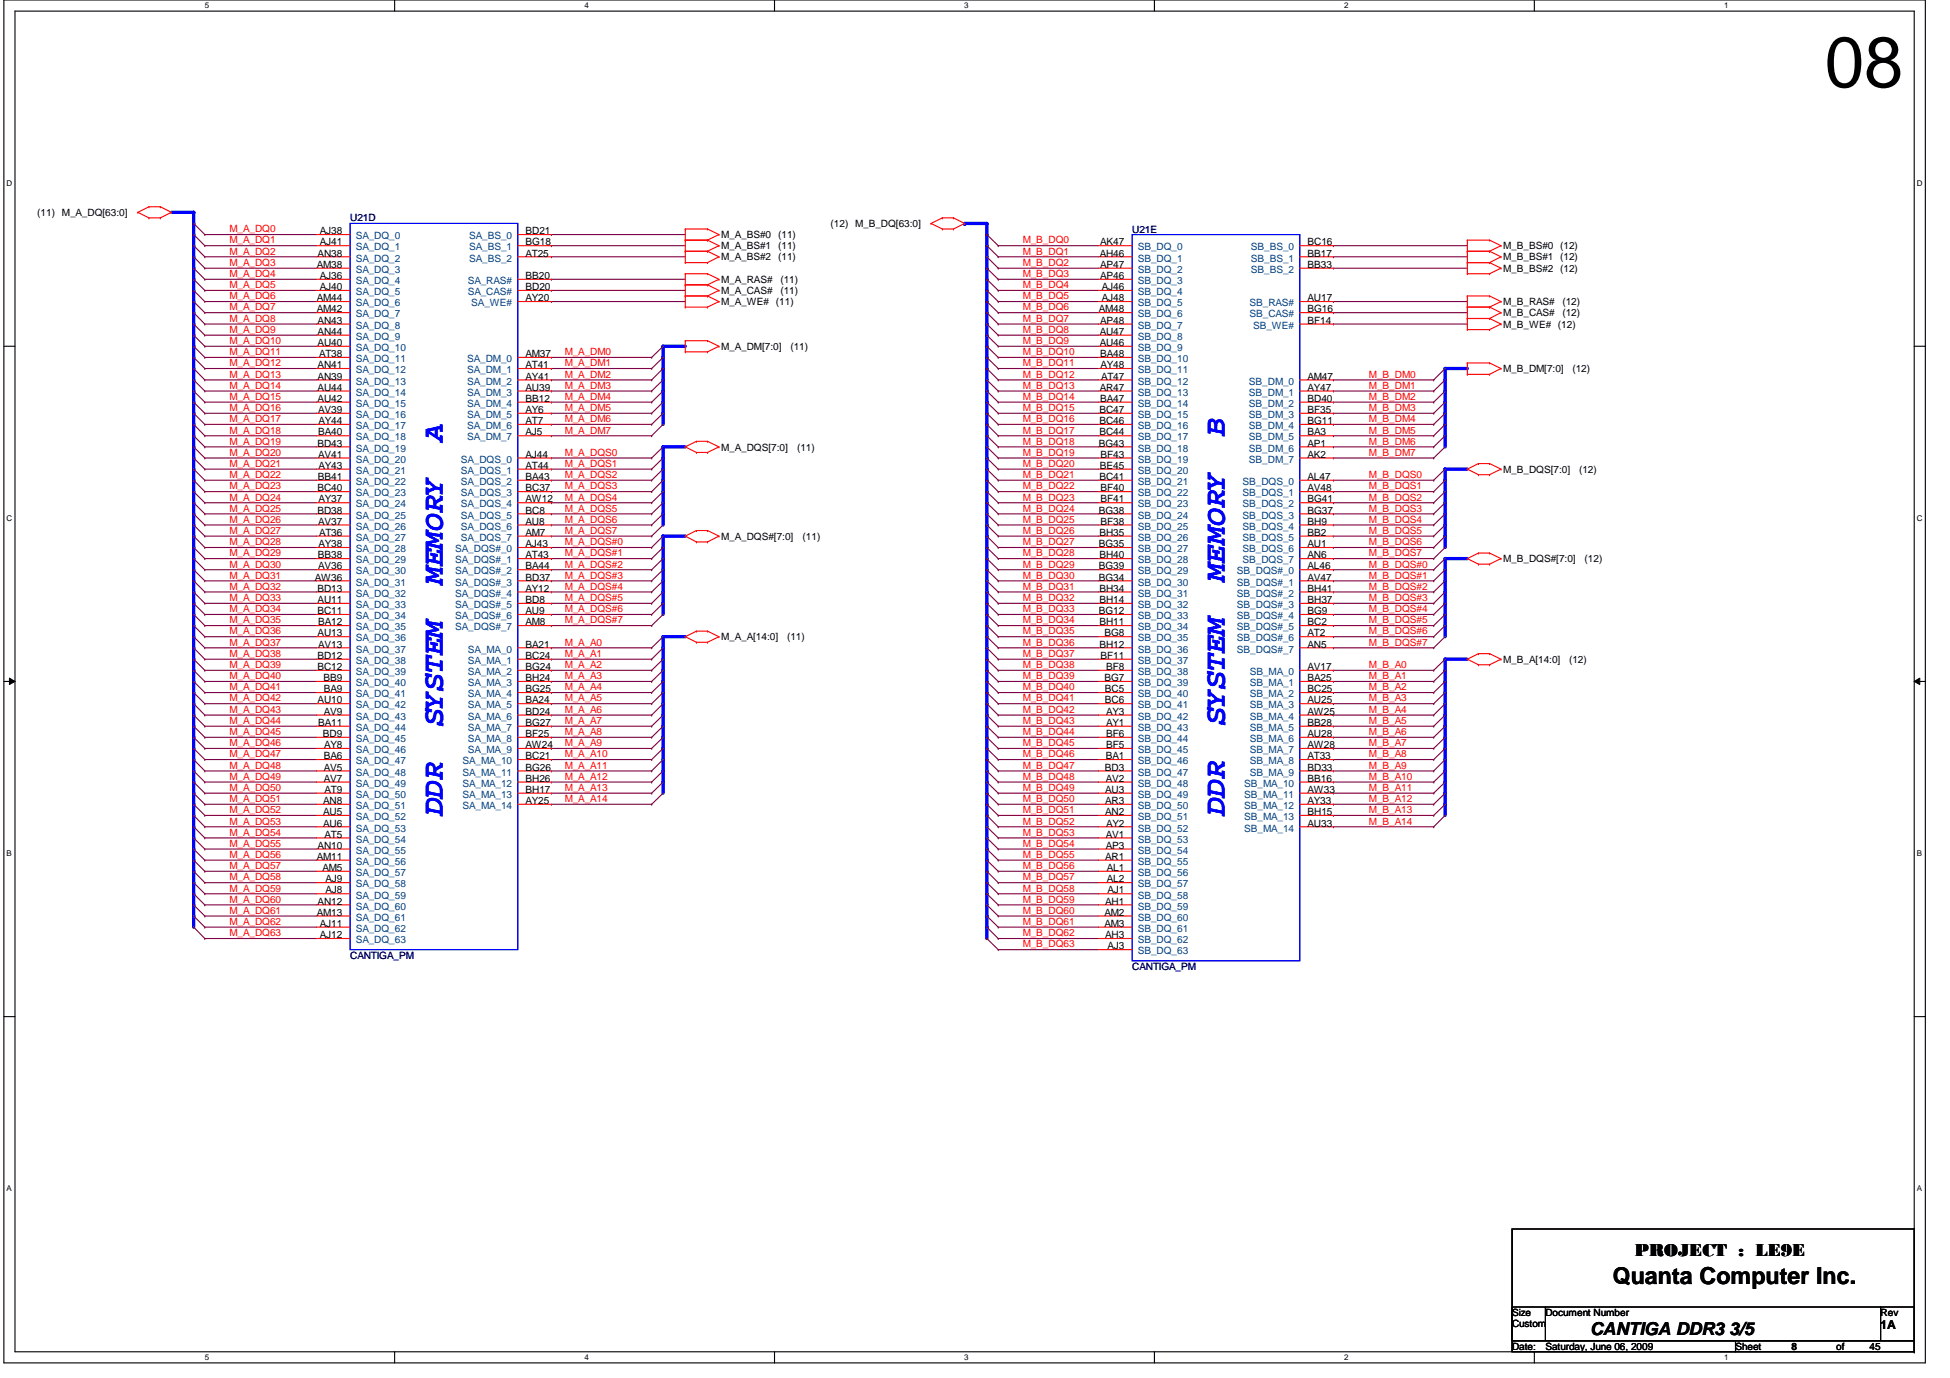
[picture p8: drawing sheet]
<svg xmlns="http://www.w3.org/2000/svg" width="297mm" height="210mm" viewBox="0 0 297 210" stroke-linecap="round" stroke-linejoin="round" font-family="sans-serif">
<defs><g id="words">
<text font-size="10.9" x="278" y="13.3">08</text>
<g font-size="4.6" fill="#00f">
<text x="67.4" y="67.3" transform="rotate(-90 67.4 67.3)">A</text>
<text x="186.6" y="66.4" transform="rotate(-90 186.6 66.4)">B</text>
<text x="67.4" y="89" transform="rotate(-90 67.4 89)">MEMORY</text>
<text x="186.6" y="88.4" transform="rotate(-90 186.6 88.4)">MEMORY</text>
<text x="67.4" y="110.7" transform="rotate(-90 67.4 110.7)">SYSTEM</text>
<text x="186.6" y="110.4" transform="rotate(-90 186.6 110.4)">SYSTEM</text>
<text x="67.4" y="124.2" transform="rotate(-90 67.4 124.2)">DDR</text>
<text x="186.6" y="124.2" transform="rotate(-90 186.6 124.2)">DDR</text>
</g>
<text font-size="3.6" x="245.7" y="195.6">Quanta Computer Inc.</text>
<g font-size="2.7">
<text x="249" y="191.4">PROJECT : LE9E</text>
<text x="242.2" y="203.3">CANTIGA DDR3 3/5</text>
</g>
<text font-size="1.9" x="286.5" y="202.5">1A</text>
<g font-size="1.5">
<text x="5.7" y="32.9">(11) M_A_DQ[63:0]</text>
<text x="48.7" y="35.7">AJ38</text>
<text x="80" y="35.7">BD21</text>
<text x="126.5" y="34.6">(12) M_B_DQ[63:0]</text>
<text x="48.3" y="40.8">AM38</text>
<text x="48.4" y="39.1">AN38</text>
<text x="48.7" y="37.4">AJ41</text>
<text x="80" y="37.4">BG18</text>
<text x="80" y="39.1">AT25</text>
<text x="109.9" y="38">M_A_BS#1 (11)</text>
<text x="109.9" y="39.7">M_A_BS#2 (11)</text>
<text x="109.9" y="36.3">M_A_BS#0 (11)</text>
<text x="167.5" y="39.1">AH46</text>
<text x="167.6" y="37.4">AK47</text>
<text x="167.6" y="40.8">AP47</text>
<text x="199.2" y="37.4">BC16</text>
<text x="199.2" y="39.1">BB17</text>
<text x="199.2" y="40.8">BB33</text>
<text x="229" y="39.7">M_B_BS#1 (12)</text>
<text x="229" y="41.4">M_B_BS#2 (12)</text>
<text x="229" y="38">M_B_BS#0 (12)</text>
<text x="48.3" y="45.9">AM44</text>
<text x="48.3" y="47.6">AM42</text>
<text x="48.7" y="42.5">AJ36</text>
<text x="48.7" y="44.2">AJ40</text>
<text x="80" y="44.2">BD20</text>
<text x="80" y="42.5">BB20</text>
<text x="80" y="45.9">AY20</text>
<text x="109.9" y="44.8">M_A_CAS#</text>
<text x="109.9" y="46.5">M_A_WE# (11)</text>
<text x="109.9" y="43.1">M_A_RAS#</text>
<text x="118.9" y="44.8">(11)</text>
<text x="118.9" y="43.1">(11)</text>
<text x="167.4" y="47.6">AM48</text>
<text x="167.6" y="42.5">AP46</text>
<text x="167.8" y="44.2">AJ46</text>
<text x="167.8" y="45.9">AJ48</text>
<text x="199.2" y="47.6">BG16</text>
<text x="199.2" y="45.9">AU17</text>
<text x="229" y="46.5">M_B_RAS#</text>
<text x="238" y="46.5">(12)</text>
<text x="48.4" y="52.7">AU40</text>
<text x="48.4" y="49.3">AN43</text>
<text x="48.4" y="51">AN44</text>
<text x="109.9" y="53.3">M_A_DM[7:0]</text>
<text x="120.4" y="53.3">(11)</text>
<text x="167.5" y="51">AU47</text>
<text x="167.5" y="52.7">AU46</text>
<text x="167.6" y="49.3">AP48</text>
<text x="199.2" y="49.3">BF14</text>
<text x="229" y="48.2">M_B_CAS#</text>
<text x="229" y="49.9">M_B_WE# (12)</text>
<text x="238" y="48.2">(12)</text>
<text x="48.4" y="56.1">AN41</text>
<text x="48.4" y="57.8">AN39</text>
<text x="48.4" y="59.5">AU44</text>
<text x="48.6" y="54.4">AT38</text>
<text x="80" y="54.4">AM37</text>
<text x="80" y="56.1">AT41</text>
<text x="80" y="57.8">AY41</text>
<text x="80" y="59.5">AU39</text>
<text x="167.5" y="59.5">AR47</text>
<text x="167.6" y="54.4">BA48</text>
<text x="167.6" y="56.1">AY48</text>
<text x="167.7" y="57.8">AT47</text>
<text x="199.2" y="57.8">AM47</text>
<text x="199.2" y="59.5">AY47</text>
<text x="229" y="56.7">M_B_DM[7:0]</text>
<text x="239.5" y="56.7">(12)</text>
<text x="48.4" y="61.2">AU42</text>
<text x="48.5" y="62.9">AV39</text>
<text x="48.5" y="64.6">AY44</text>
<text x="80" y="61.2">BB12</text>
<text x="80" y="62.9">AY6</text>
<text x="80" y="64.6">AT7</text>
<text x="167.5" y="62.9">BC47</text>
<text x="167.5" y="64.6">BC46</text>
<text x="167.6" y="61.2">BA47</text>
<text x="199.2" y="61.2">BD40</text>
<text x="199.2" y="62.9">BF35</text>
<text x="199.2" y="64.6">BG11</text>
<text x="48.3" y="68">BD43</text>
<text x="48.5" y="66.3">BA40</text>
<text x="48.5" y="69.7">AV41</text>
<text x="48.5" y="71.4">AY43</text>
<text x="80" y="69.7">AJ44</text>
<text x="80" y="71.4">AT44</text>
<text x="80" y="66.3">AJ5</text>
<text x="109.9" y="68.6">M_A_DQS[7:0]</text>
<text x="121.4" y="68.6">(11)</text>
<text x="167.4" y="68">BG43</text>
<text x="167.5" y="66.3">BC44</text>
<text x="167.6" y="71.4">BE45</text>
<text x="167.6" y="69.7">BF43</text>
<text x="199.2" y="66.3">BA3</text>
<text x="199.2" y="68">AP1</text>
<text x="199.2" y="69.7">AK2</text>
<text x="48.3" y="74.8">BC40</text>
<text x="48.4" y="73.1">BB41</text>
<text x="48.5" y="76.5">AY37</text>
<text x="80" y="73.1">BA43</text>
<text x="80" y="74.8">BC37</text>
<text x="80" y="76.5">AW12</text>
<text x="167.5" y="73.1">BC41</text>
<text x="167.6" y="74.8">BF40</text>
<text x="167.6" y="76.5">BF41</text>
<text x="199.2" y="73.1">AL47</text>
<text x="199.2" y="74.8">AV48</text>
<text x="199.2" y="76.5">BG41</text>
<text x="229" y="72">M_B_DQS[7:0]</text>
<text x="240.5" y="72">(12)</text>
<text x="48.3" y="78.2">BD38</text>
<text x="48.5" y="79.9">AV37</text>
<text x="48.5" y="83.4">AY38</text>
<text x="48.6" y="81.6">AT36</text>
<text x="80" y="78.2">BC8</text>
<text x="80" y="79.9">AU8</text>
<text x="80" y="81.6">AM7</text>
<text x="80" y="83.4">AJ43</text>
<text x="109.9" y="82.2">M_A_DQS#[7:0]</text>
<text x="122.3" y="82.2">(11)</text>
<text x="167.4" y="78.2">BG38</text>
<text x="167.4" y="83.4">BG35</text>
<text x="167.5" y="81.6">BH35</text>
<text x="167.6" y="79.9">BF38</text>
<text x="199.2" y="78.2">BG37</text>
<text x="199.2" y="79.9">BH9</text>
<text x="199.2" y="81.6">BB2</text>
<text x="199.2" y="83.4">AU1</text>
<text x="48" y="88.4">AW36</text>
<text x="48.4" y="85">BB38</text>
<text x="48.5" y="86.7">AV36</text>
<text x="80" y="85">AT43</text>
<text x="80" y="86.7">BA44</text>
<text x="80" y="88.4">BD37</text>
<text x="167.4" y="86.7">BG39</text>
<text x="167.4" y="88.4">BG34</text>
<text x="167.5" y="85">BH40</text>
<text x="199.2" y="85">AN6</text>
<text x="199.2" y="86.7">AL46</text>
<text x="199.2" y="88.4">AV47</text>
<text x="229" y="85.6">M_B_DQS#[7:0]</text>
<text x="241.4" y="85.6">(12)</text>
<text x="48.3" y="90.1">BD13</text>
<text x="48.3" y="93.6">BC11</text>
<text x="48.4" y="91.9">AU11</text>
<text x="48.5" y="95.2">BA12</text>
<text x="80" y="90.1">AY12</text>
<text x="80" y="91.9">BD8</text>
<text x="80" y="93.6">AU9</text>
<text x="80" y="95.2">AM8</text>
<text x="167.4" y="93.6">BG12</text>
<text x="167.5" y="90.1">BH34</text>
<text x="167.5" y="91.9">BH14</text>
<text x="167.5" y="95.2">BH11</text>
<text x="199.2" y="90.1">BH41</text>
<text x="199.2" y="91.9">BH37</text>
<text x="199.2" y="93.6">BG9</text>
<text x="199.2" y="95.2">BC2</text>
<text x="48.3" y="100.4">BD12</text>
<text x="48.4" y="96.9">AU13</text>
<text x="48.5" y="98.6">AV13</text>
<text x="80" y="98.6">BA21</text>
<text x="80" y="100.4">BC24</text>
<text x="109.9" y="97.5">M_A_A[14:0]</text>
<text x="119.9" y="97.5">(11)</text>
<text x="167.5" y="98.6">BH12</text>
<text x="167.6" y="100.4">BF11</text>
<text x="168.2" y="96.9">BG8</text>
<text x="199.2" y="96.9">AT2</text>
<text x="199.2" y="98.6">AN5</text>
<text x="229" y="101">M_B_A[14:0]</text>
<text x="239" y="101">(12)</text>
<text x="48.3" y="102.1">BC12</text>
<text x="48.4" y="107.1">AU10</text>
<text x="49.3" y="103.8">BB9</text>
<text x="49.3" y="105.5">BA9</text>
<text x="80" y="102.1">BG24</text>
<text x="80" y="103.8">BH24</text>
<text x="80" y="105.5">BG25</text>
<text x="80" y="107.1">BA24</text>
<text x="168.2" y="103.8">BG7</text>
<text x="168.3" y="105.5">BC5</text>
<text x="168.3" y="107.1">BC6</text>
<text x="168.5" y="102.1">BF8</text>
<text x="199.2" y="102.1">AV17</text>
<text x="199.2" y="103.8">BA25</text>
<text x="199.2" y="105.5">BC25</text>
<text x="199.2" y="107.1">AU25</text>
<text x="48.5" y="110.6">BA11</text>
<text x="49.2" y="112.3">BD9</text>
<text x="49.3" y="108.9">AV9</text>
<text x="49.4" y="114">AY8</text>
<text x="80" y="108.9">BD24</text>
<text x="80" y="110.6">BG27</text>
<text x="80" y="112.3">BF25</text>
<text x="80" y="114">AW24</text>
<text x="168.5" y="108.9">AY3</text>
<text x="168.5" y="110.6">AY1</text>
<text x="168.5" y="112.3">BF6</text>
<text x="168.5" y="114">BF5</text>
<text x="199.2" y="108.9">AW25</text>
<text x="199.2" y="110.6">BB28</text>
<text x="199.2" y="112.3">AU28</text>
<text x="199.2" y="114">AW28</text>
<text x="49.3" y="115.7">BA6</text>
<text x="49.3" y="117.4">AV5</text>
<text x="49.3" y="119.1">AV7</text>
<text x="80" y="115.7">BC21</text>
<text x="80" y="117.4">BG26</text>
<text x="80" y="119.1">BH26</text>
<text x="168.3" y="117.4">BD3</text>
<text x="168.4" y="115.7">BA1</text>
<text x="168.4" y="119.1">AV2</text>
<text x="199.2" y="119.1">BB16</text>
<text x="199.2" y="115.7">AT33</text>
<text x="199.2" y="117.4">BD33</text>
<text x="49.2" y="122.5">AN8</text>
<text x="49.2" y="124.2">AU5</text>
<text x="49.2" y="125.9">AU6</text>
<text x="49.4" y="120.8">AT9</text>
<text x="80" y="120.8">BH17</text>
<text x="80" y="122.5">AY25</text>
<text x="168.4" y="120.8">AU3</text>
<text x="168.4" y="122.5">AR3</text>
<text x="168.4" y="124.2">AN2</text>
<text x="168.5" y="125.9">AY2</text>
<text x="199.2" y="120.8">AW33</text>
<text x="199.2" y="122.5">AY33</text>
<text x="199.2" y="124.2">BH15</text>
<text x="199.2" y="125.9">AU33</text>
<text x="48.3" y="131">AM11</text>
<text x="48.4" y="129.3">AN10</text>
<text x="49.4" y="127.6">AT5</text>
<text x="168.4" y="131">AR1</text>
<text x="168.4" y="127.6">AV1</text>
<text x="168.4" y="129.3">AP3</text>
<text x="48.4" y="137.8">AN12</text>
<text x="49.1" y="132.7">AM5</text>
<text x="49.6" y="134.4">AJ9</text>
<text x="49.6" y="136.1">AJ8</text>
<text x="168.4" y="137.8">AH1</text>
<text x="168.6" y="132.7">AL1</text>
<text x="168.6" y="134.4">AL2</text>
<text x="168.7" y="136.1">AJ1</text>
<text x="48.3" y="139.5">AM13</text>
<text x="48.7" y="141.2">AJ11</text>
<text x="48.7" y="142.9">AJ12</text>
<text x="168.2" y="139.5">AM2</text>
<text x="168.2" y="141.2">AM3</text>
<text x="168.4" y="142.9">AH3</text>
<text x="168.7" y="144.6">AJ3</text>
<text x="230.3" y="202.2">Custom</text>
<text x="230.3" y="200.5">Size</text>
<text x="235.4" y="200.5">Document Number</text>
<text x="286.5" y="200.5">Rev</text>
<text x="230.3" y="205.6">Date:</text>
<text x="235.4" y="205.6">Saturday, June 06, 2009</text>
<text x="264.4" y="205.6">Sheet</text>
<text x="272.9" y="205.7">8</text>
<text x="279.7" y="205.6">of</text>
<text x="284.8" y="205.6">45</text>
</g>
<g font-size="1.5" fill="#f00">
<text x="35" y="35.4">M_A_DQ0</text>
<text x="35" y="40.5">M_A_DQ3</text>
<text x="35" y="38.8">M_A_DQ2</text>
<text x="35" y="37.1">M_A_DQ1</text>
<text x="155.8" y="38.8">M_B_DQ1</text>
<text x="155.8" y="40.5">M_B_DQ2</text>
<text x="155.8" y="37.1">M_B_DQ0</text>
<text x="35" y="45.6">M_A_DQ6</text>
<text x="35" y="43.9">M_A_DQ5</text>
<text x="35" y="42.2">M_A_DQ4</text>
<text x="35" y="47.3">M_A_DQ7</text>
<text x="155.8" y="42.2">M_B_DQ3</text>
<text x="155.8" y="43.9">M_B_DQ4</text>
<text x="155.8" y="45.6">M_B_DQ5</text>
<text x="155.8" y="47.3">M_B_DQ6</text>
<text x="35" y="52.4">M_A_DQ10</text>
<text x="35" y="50.7">M_A_DQ9</text>
<text x="35" y="49">M_A_DQ8</text>
<text x="155.8" y="49">M_B_DQ7</text>
<text x="155.8" y="50.7">M_B_DQ8</text>
<text x="155.8" y="52.4">M_B_DQ9</text>
<text x="35" y="54.1">M_A_DQ11</text>
<text x="35" y="59.2">M_A_DQ14</text>
<text x="35" y="57.5">M_A_DQ13</text>
<text x="35" y="55.8">M_A_DQ12</text>
<text x="86" y="54.1">M_A_DM0</text>
<text x="86" y="55.8">M_A_DM1</text>
<text x="86" y="57.5">M_A_DM2</text>
<text x="86" y="59.2">M_A_DM3</text>
<text x="155.8" y="54.1">M_B_DQ10</text>
<text x="155.8" y="55.8">M_B_DQ11</text>
<text x="155.8" y="57.5">M_B_DQ12</text>
<text x="155.8" y="59.2">M_B_DQ13</text>
<text x="208.5" y="57.5">M_B_DM0</text>
<text x="208.5" y="59.2">M_B_DM1</text>
<text x="35" y="62.6">M_A_DQ16</text>
<text x="35" y="60.9">M_A_DQ15</text>
<text x="35" y="64.3">M_A_DQ17</text>
<text x="86" y="60.9">M_A_DM4</text>
<text x="86" y="62.6">M_A_DM5</text>
<text x="86" y="64.3">M_A_DM6</text>
<text x="155.8" y="60.9">M_B_DQ14</text>
<text x="155.8" y="62.6">M_B_DQ15</text>
<text x="155.8" y="64.3">M_B_DQ16</text>
<text x="208.5" y="64.3">M_B_DM4</text>
<text x="208.5" y="60.9">M_B_DM2</text>
<text x="208.5" y="62.6">M_B_DM3</text>
<text x="35" y="71.1">M_A_DQ21</text>
<text x="35" y="69.4">M_A_DQ20</text>
<text x="35" y="67.7">M_A_DQ19</text>
<text x="35" y="66">M_A_DQ18</text>
<text x="86" y="66">M_A_DM7</text>
<text x="86" y="71.1">M_A_DQS1</text>
<text x="86" y="69.4">M_A_DQS0</text>
<text x="155.8" y="67.7">M_B_DQ18</text>
<text x="155.8" y="69.4">M_B_DQ19</text>
<text x="155.8" y="71.1">M_B_DQ20</text>
<text x="155.8" y="66">M_B_DQ17</text>
<text x="208.5" y="66">M_B_DM5</text>
<text x="208.5" y="67.7">M_B_DM6</text>
<text x="208.5" y="69.4">M_B_DM7</text>
<text x="35" y="72.8">M_A_DQ22</text>
<text x="35" y="77.9">M_A_DQ25</text>
<text x="35" y="76.2">M_A_DQ24</text>
<text x="35" y="74.5">M_A_DQ23</text>
<text x="86" y="76.2">M_A_DQS4</text>
<text x="86" y="77.9">M_A_DQS5</text>
<text x="86" y="72.8">M_A_DQS2</text>
<text x="86" y="74.5">M_A_DQS3</text>
<text x="155.8" y="72.8">M_B_DQ21</text>
<text x="155.8" y="74.5">M_B_DQ22</text>
<text x="155.8" y="76.2">M_B_DQ23</text>
<text x="155.8" y="77.9">M_B_DQ24</text>
<text x="208.5" y="74.5">M_B_DQS1</text>
<text x="208.5" y="76.2">M_B_DQS2</text>
<text x="208.5" y="77.9">M_B_DQS3</text>
<text x="208.5" y="72.8">M_B_DQS0</text>
<text x="35" y="81.3">M_A_DQ27</text>
<text x="35" y="79.6">M_A_DQ26</text>
<text x="35" y="83.1">M_A_DQ28</text>
<text x="86" y="79.6">M_A_DQS6</text>
<text x="86" y="81.3">M_A_DQS7</text>
<text x="86" y="83.1">M_A_DQS#0</text>
<text x="155.8" y="79.6">M_B_DQ25</text>
<text x="155.8" y="81.3">M_B_DQ26</text>
<text x="155.8" y="83.1">M_B_DQ27</text>
<text x="208.5" y="79.6">M_B_DQS4</text>
<text x="208.5" y="81.3">M_B_DQS5</text>
<text x="208.5" y="83.1">M_B_DQS6</text>
<text x="35" y="89.8">M_A_DQ32</text>
<text x="35" y="88.1">M_A_DQ31</text>
<text x="35" y="86.4">M_A_DQ30</text>
<text x="35" y="84.8">M_A_DQ29</text>
<text x="86" y="89.8">M_A_DQS#4</text>
<text x="86" y="84.8">M_A_DQS#1</text>
<text x="86" y="86.4">M_A_DQS#2</text>
<text x="86" y="88.1">M_A_DQS#3</text>
<text x="155.8" y="84.8">M_B_DQ28</text>
<text x="155.8" y="86.4">M_B_DQ29</text>
<text x="155.8" y="88.1">M_B_DQ30</text>
<text x="155.8" y="89.8">M_B_DQ31</text>
<text x="208.5" y="89.8">M_B_DQS#2</text>
<text x="208.5" y="84.8">M_B_DQS7</text>
<text x="208.5" y="88.1">M_B_DQS#1</text>
<text x="208.5" y="86.4">M_B_DQS#0</text>
<text x="35" y="95">M_A_DQ35</text>
<text x="35" y="93.3">M_A_DQ34</text>
<text x="35" y="91.6">M_A_DQ33</text>
<text x="86" y="91.6">M_A_DQS#5</text>
<text x="86" y="93.3">M_A_DQS#6</text>
<text x="86" y="95">M_A_DQS#7</text>
<text x="155.8" y="91.6">M_B_DQ32</text>
<text x="155.8" y="93.3">M_B_DQ33</text>
<text x="155.8" y="95">M_B_DQ34</text>
<text x="208.5" y="91.6">M_B_DQS#3</text>
<text x="208.5" y="93.3">M_B_DQS#4</text>
<text x="208.5" y="95">M_B_DQS#5</text>
<text x="35" y="100.1">M_A_DQ38</text>
<text x="35" y="98.3">M_A_DQ37</text>
<text x="35" y="96.6">M_A_DQ36</text>
<text x="35" y="101.8">M_A_DQ39</text>
<text x="86" y="101.8">M_A_A2</text>
<text x="86" y="98.3">M_A_A0</text>
<text x="86" y="100.1">M_A_A1</text>
<text x="155.8" y="101.8">M_B_DQ38</text>
<text x="155.8" y="96.6">M_B_DQ35</text>
<text x="155.8" y="98.3">M_B_DQ36</text>
<text x="155.8" y="100.1">M_B_DQ37</text>
<text x="208.5" y="101.8">M_B_A0</text>
<text x="208.5" y="96.6">M_B_DQS#6</text>
<text x="208.5" y="98.3">M_B_DQS#7</text>
<text x="35" y="106.8">M_A_DQ42</text>
<text x="35" y="105.2">M_A_DQ41</text>
<text x="35" y="103.5">M_A_DQ40</text>
<text x="86" y="105.2">M_A_A4</text>
<text x="86" y="106.8">M_A_A5</text>
<text x="86" y="103.5">M_A_A3</text>
<text x="155.8" y="103.5">M_B_DQ39</text>
<text x="155.8" y="105.2">M_B_DQ40</text>
<text x="155.8" y="106.8">M_B_DQ41</text>
<text x="208.5" y="103.5">M_B_A1</text>
<text x="208.5" y="105.2">M_B_A2</text>
<text x="208.5" y="106.8">M_B_A3</text>
<text x="35" y="108.6">M_A_DQ43</text>
<text x="35" y="113.7">M_A_DQ46</text>
<text x="35" y="112">M_A_DQ45</text>
<text x="35" y="110.3">M_A_DQ44</text>
<text x="86" y="110.3">M_A_A7</text>
<text x="86" y="108.6">M_A_A6</text>
<text x="86" y="112">M_A_A8</text>
<text x="86" y="113.7">M_A_A9</text>
<text x="155.8" y="108.6">M_B_DQ42</text>
<text x="155.8" y="110.3">M_B_DQ43</text>
<text x="155.8" y="112">M_B_DQ44</text>
<text x="155.8" y="113.7">M_B_DQ45</text>
<text x="208.5" y="113.7">M_B_A7</text>
<text x="208.5" y="108.6">M_B_A4</text>
<text x="208.5" y="110.3">M_B_A5</text>
<text x="208.5" y="112">M_B_A6</text>
<text x="35" y="117.1">M_A_DQ48</text>
<text x="35" y="115.4">M_A_DQ47</text>
<text x="35" y="118.8">M_A_DQ49</text>
<text x="86" y="115.4">M_A_A10</text>
<text x="86" y="117.1">M_A_A11</text>
<text x="86" y="118.8">M_A_A12</text>
<text x="155.8" y="115.4">M_B_DQ46</text>
<text x="155.8" y="117.1">M_B_DQ47</text>
<text x="155.8" y="118.8">M_B_DQ48</text>
<text x="208.5" y="115.4">M_B_A8</text>
<text x="208.5" y="117.1">M_B_A9</text>
<text x="208.5" y="118.8">M_B_A10</text>
<text x="35" y="125.6">M_A_DQ53</text>
<text x="35" y="123.9">M_A_DQ52</text>
<text x="35" y="122.2">M_A_DQ51</text>
<text x="35" y="120.5">M_A_DQ50</text>
<text x="86" y="120.5">M_A_A13</text>
<text x="86" y="122.2">M_A_A14</text>
<text x="155.8" y="120.5">M_B_DQ49</text>
<text x="155.8" y="122.2">M_B_DQ50</text>
<text x="155.8" y="123.9">M_B_DQ51</text>
<text x="155.8" y="125.6">M_B_DQ52</text>
<text x="208.5" y="120.5">M_B_A11</text>
<text x="208.5" y="122.2">M_B_A12</text>
<text x="208.5" y="123.9">M_B_A13</text>
<text x="208.5" y="125.6">M_B_A14</text>
<text x="35" y="127.3">M_A_DQ54</text>
<text x="35" y="130.7">M_A_DQ56</text>
<text x="35" y="129">M_A_DQ55</text>
<text x="155.8" y="127.3">M_B_DQ53</text>
<text x="155.8" y="129">M_B_DQ54</text>
<text x="155.8" y="130.7">M_B_DQ55</text>
<text x="35" y="135.8">M_A_DQ59</text>
<text x="35" y="134.1">M_A_DQ58</text>
<text x="35" y="132.4">M_A_DQ57</text>
<text x="35" y="137.5">M_A_DQ60</text>
<text x="155.8" y="135.8">M_B_DQ58</text>
<text x="155.8" y="137.5">M_B_DQ59</text>
<text x="155.8" y="132.4">M_B_DQ56</text>
<text x="155.8" y="134.1">M_B_DQ57</text>
<text x="35" y="142.6">M_A_DQ63</text>
<text x="35" y="140.9">M_A_DQ62</text>
<text x="35" y="139.2">M_A_DQ61</text>
<text x="155.8" y="139.2">M_B_DQ60</text>
<text x="155.8" y="140.9">M_B_DQ61</text>
<text x="155.8" y="142.6">M_B_DQ62</text>
<text x="155.8" y="144.3">M_B_DQ63</text>
</g>
<g font-size="1.5" fill="#000080">
<text x="53.3" y="33.7">U21D</text>
<text x="172.5" y="35.4">U21E</text>
<text x="53.3" y="146">CANTIGA_PM</text>
<text x="172.5" y="147.7">CANTIGA_PM</text>
</g>
<g font-size="1.5" fill="#004080">
<text x="54.2" y="36.4">SA_DQ_0</text>
<text x="54.2" y="38.1">SA_DQ_1</text>
<text x="54.2" y="39.8">SA_DQ_2</text>
<text x="54.2" y="41.6">SA_DQ_3</text>
<text x="71.5" y="36.4">SA_BS_0</text>
<text x="71.5" y="38.1">SA_BS_1</text>
<text x="71.5" y="39.8">SA_BS_2</text>
<text x="173.3" y="38.1">SB_DQ_0</text>
<text x="173.3" y="39.8">SB_DQ_1</text>
<text x="173.3" y="41.6">SB_DQ_2</text>
<text x="190.5" y="38.1">SB_BS_0</text>
<text x="190.5" y="39.8">SB_BS_1</text>
<text x="190.5" y="41.6">SB_BS_2</text>
<text x="54.2" y="43.3">SA_DQ_4</text>
<text x="54.2" y="45">SA_DQ_5</text>
<text x="54.2" y="46.7">SA_DQ_6</text>
<text x="71.2" y="45">SA_CAS#</text>
<text x="71.2" y="43.3">SA_RAS#</text>
<text x="71.8" y="46.7">SA_WE#</text>
<text x="173.3" y="43.3">SB_DQ_3</text>
<text x="173.3" y="45">SB_DQ_4</text>
<text x="173.3" y="46.7">SB_DQ_5</text>
<text x="190.3" y="46.7">SB_RAS#</text>
<text x="54.2" y="53.5">SA_DQ_10</text>
<text x="54.2" y="48.3">SA_DQ_7</text>
<text x="54.2" y="50.1">SA_DQ_8</text>
<text x="54.2" y="51.8">SA_DQ_9</text>
<text x="173.3" y="48.3">SB_DQ_6</text>
<text x="173.3" y="50.1">SB_DQ_7</text>
<text x="173.3" y="51.8">SB_DQ_8</text>
<text x="173.3" y="53.5">SB_DQ_9</text>
<text x="190.3" y="48.3">SB_CAS#</text>
<text x="190.9" y="50.1">SB_WE#</text>
<text x="54.2" y="55.2">SA_DQ_11</text>
<text x="54.2" y="56.9">SA_DQ_12</text>
<text x="54.2" y="58.6">SA_DQ_13</text>
<text x="71.2" y="55.2">SA_DM_0</text>
<text x="71.2" y="56.9">SA_DM_1</text>
<text x="71.2" y="58.6">SA_DM_2</text>
<text x="173.3" y="55.2">SB_DQ_10</text>
<text x="173.3" y="56.9">SB_DQ_11</text>
<text x="173.3" y="58.6">SB_DQ_12</text>
<text x="190.2" y="58.6">SB_DM_0</text>
<text x="54.2" y="60.3">SA_DQ_14</text>
<text x="54.2" y="62">SA_DQ_15</text>
<text x="54.2" y="63.7">SA_DQ_16</text>
<text x="54.2" y="65.4">SA_DQ_17</text>
<text x="71.2" y="60.3">SA_DM_3</text>
<text x="71.2" y="62">SA_DM_4</text>
<text x="71.2" y="63.7">SA_DM_5</text>
<text x="71.2" y="65.4">SA_DM_6</text>
<text x="173.3" y="60.3">SB_DQ_13</text>
<text x="173.3" y="62">SB_DQ_14</text>
<text x="173.3" y="63.7">SB_DQ_15</text>
<text x="173.3" y="65.4">SB_DQ_16</text>
<text x="190.2" y="60.3">SB_DM_1</text>
<text x="190.2" y="62">SB_DM_2</text>
<text x="190.2" y="63.7">SB_DM_3</text>
<text x="190.2" y="65.4">SB_DM_4</text>
<text x="54.2" y="67.1">SA_DQ_18</text>
<text x="54.2" y="68.8">SA_DQ_19</text>
<text x="54.2" y="70.5">SA_DQ_20</text>
<text x="70.2" y="70.5">SA_DQS_0</text>
<text x="71.2" y="67.1">SA_DM_7</text>
<text x="173.3" y="67.1">SB_DQ_17</text>
<text x="173.3" y="68.8">SB_DQ_18</text>
<text x="173.3" y="70.5">SB_DQ_19</text>
<text x="190.2" y="67.1">SB_DM_5</text>
<text x="190.2" y="68.8">SB_DM_6</text>
<text x="190.2" y="70.5">SB_DM_7</text>
<text x="54.2" y="72.2">SA_DQ_21</text>
<text x="54.2" y="73.9">SA_DQ_22</text>
<text x="54.2" y="75.6">SA_DQ_23</text>
<text x="54.2" y="77.3">SA_DQ_24</text>
<text x="70.2" y="72.2">SA_DQS_1</text>
<text x="70.2" y="73.9">SA_DQS_2</text>
<text x="70.2" y="75.6">SA_DQS_3</text>
<text x="70.2" y="77.3">SA_DQS_4</text>
<text x="173.3" y="72.2">SB_DQ_20</text>
<text x="173.3" y="73.9">SB_DQ_21</text>
<text x="173.3" y="75.6">SB_DQ_22</text>
<text x="173.3" y="77.3">SB_DQ_23</text>
<text x="189.3" y="73.9">SB_DQS_0</text>
<text x="189.3" y="75.6">SB_DQS_1</text>
<text x="189.3" y="77.3">SB_DQS_2</text>
<text x="54.2" y="79">SA_DQ_25</text>
<text x="54.2" y="80.7">SA_DQ_26</text>
<text x="54.2" y="82.4">SA_DQ_27</text>
<text x="70.2" y="79">SA_DQS_5</text>
<text x="70.2" y="80.7">SA_DQS_6</text>
<text x="70.2" y="82.4">SA_DQS_7</text>
<text x="173.3" y="79">SB_DQ_24</text>
<text x="173.3" y="80.7">SB_DQ_25</text>
<text x="173.3" y="82.4">SB_DQ_26</text>
<text x="189.3" y="79">SB_DQS_3</text>
<text x="189.3" y="80.7">SB_DQS_4</text>
<text x="189.3" y="82.4">SB_DQS_5</text>
<text x="54.2" y="84.1">SA_DQ_28</text>
<text x="54.2" y="85.8">SA_DQ_29</text>
<text x="54.2" y="87.5">SA_DQ_30</text>
<text x="54.2" y="89.2">SA_DQ_31</text>
<text x="69.3" y="84.1">SA_DQS#_0</text>
<text x="69.3" y="85.8">SA_DQS#_1</text>
<text x="69.3" y="87.5">SA_DQS#_2</text>
<text x="69.3" y="89.2">SA_DQS#_3</text>
<text x="173.3" y="84.1">SB_DQ_27</text>
<text x="173.3" y="85.8">SB_DQ_28</text>
<text x="173.3" y="87.5">SB_DQ_29</text>
<text x="173.3" y="89.2">SB_DQ_30</text>
<text x="188.4" y="87.5">SB_DQS#_0</text>
<text x="188.4" y="89.2">SB_DQS#_1</text>
<text x="189.3" y="84.1">SB_DQS_6</text>
<text x="189.3" y="85.8">SB_DQS_7</text>
<text x="54.2" y="90.9">SA_DQ_32</text>
<text x="54.2" y="92.6">SA_DQ_33</text>
<text x="54.2" y="94.3">SA_DQ_34</text>
<text x="69.3" y="90.9">SA_DQS#_4</text>
<text x="69.3" y="92.6">SA_DQS#_5</text>
<text x="69.3" y="94.3">SA_DQS#_6</text>
<text x="173.3" y="90.9">SB_DQ_31</text>
<text x="173.3" y="92.6">SB_DQ_32</text>
<text x="173.3" y="94.3">SB_DQ_33</text>
<text x="188.4" y="90.9">SB_DQS#_2</text>
<text x="188.4" y="92.6">SB_DQS#_3</text>
<text x="188.4" y="94.3">SB_DQS#_4</text>
<text x="54.2" y="96">SA_DQ_35</text>
<text x="54.2" y="97.7">SA_DQ_36</text>
<text x="54.2" y="99.4">SA_DQ_37</text>
<text x="54.2" y="101.1">SA_DQ_38</text>
<text x="69.3" y="96">SA_DQS#_7</text>
<text x="71.3" y="99.4">SA_MA_0</text>
<text x="71.3" y="101.1">SA_MA_1</text>
<text x="173.3" y="96">SB_DQ_34</text>
<text x="173.3" y="97.7">SB_DQ_35</text>
<text x="173.3" y="99.4">SB_DQ_36</text>
<text x="173.3" y="101.1">SB_DQ_37</text>
<text x="188.4" y="96">SB_DQS#_5</text>
<text x="188.4" y="97.7">SB_DQS#_6</text>
<text x="188.4" y="99.4">SB_DQS#_7</text>
<text x="54.2" y="102.8">SA_DQ_39</text>
<text x="54.2" y="104.5">SA_DQ_40</text>
<text x="54.2" y="106.2">SA_DQ_41</text>
<text x="54.2" y="107.9">SA_DQ_42</text>
<text x="71.3" y="102.8">SA_MA_2</text>
<text x="71.3" y="104.5">SA_MA_3</text>
<text x="71.3" y="106.2">SA_MA_4</text>
<text x="71.3" y="107.9">SA_MA_5</text>
<text x="173.3" y="102.8">SB_DQ_38</text>
<text x="173.3" y="104.5">SB_DQ_39</text>
<text x="173.3" y="106.2">SB_DQ_40</text>
<text x="173.3" y="107.9">SB_DQ_41</text>
<text x="190.4" y="102.8">SB_MA_0</text>
<text x="190.4" y="104.5">SB_MA_1</text>
<text x="190.4" y="106.2">SB_MA_2</text>
<text x="190.4" y="107.9">SB_MA_3</text>
<text x="54.2" y="109.6">SA_DQ_43</text>
<text x="54.2" y="111.3">SA_DQ_44</text>
<text x="54.2" y="113">SA_DQ_45</text>
<text x="71.3" y="109.6">SA_MA_6</text>
<text x="71.3" y="111.3">SA_MA_7</text>
<text x="71.3" y="113">SA_MA_8</text>
<text x="173.3" y="109.6">SB_DQ_42</text>
<text x="173.3" y="111.3">SB_DQ_43</text>
<text x="173.3" y="113">SB_DQ_44</text>
<text x="190.4" y="109.6">SB_MA_4</text>
<text x="190.4" y="111.3">SB_MA_5</text>
<text x="190.4" y="113">SB_MA_6</text>
<text x="54.2" y="114.7">SA_DQ_46</text>
<text x="54.2" y="116.4">SA_DQ_47</text>
<text x="54.2" y="118.2">SA_DQ_48</text>
<text x="54.2" y="119.8">SA_DQ_49</text>
<text x="70.4" y="116.4">SA_MA_10</text>
<text x="70.4" y="118.2">SA_MA_11</text>
<text x="70.4" y="119.8">SA_MA_12</text>
<text x="71.3" y="114.7">SA_MA_9</text>
<text x="173.3" y="114.7">SB_DQ_45</text>
<text x="173.3" y="116.4">SB_DQ_46</text>
<text x="173.3" y="118.2">SB_DQ_47</text>
<text x="173.3" y="119.8">SB_DQ_48</text>
<text x="189.5" y="119.8">SB_MA_10</text>
<text x="190.4" y="114.7">SB_MA_7</text>
<text x="190.4" y="116.4">SB_MA_8</text>
<text x="190.4" y="118.2">SB_MA_9</text>
<text x="54.2" y="121.5">SA_DQ_50</text>
<text x="54.2" y="123.2">SA_DQ_51</text>
<text x="54.2" y="124.9">SA_DQ_52</text>
<text x="70.4" y="121.5">SA_MA_13</text>
<text x="70.4" y="123.2">SA_MA_14</text>
<text x="173.3" y="121.5">SB_DQ_49</text>
<text x="173.3" y="123.2">SB_DQ_50</text>
<text x="173.3" y="124.9">SB_DQ_51</text>
<text x="189.5" y="121.5">SB_MA_11</text>
<text x="189.5" y="123.2">SB_MA_12</text>
<text x="189.5" y="124.9">SB_MA_13</text>
<text x="54.2" y="126.7">SA_DQ_53</text>
<text x="54.2" y="128.4">SA_DQ_54</text>
<text x="54.2" y="130">SA_DQ_55</text>
<text x="54.2" y="131.7">SA_DQ_56</text>
<text x="173.3" y="126.7">SB_DQ_52</text>
<text x="173.3" y="128.4">SB_DQ_53</text>
<text x="173.3" y="130">SB_DQ_54</text>
<text x="173.3" y="131.7">SB_DQ_55</text>
<text x="189.5" y="126.7">SB_MA_14</text>
<text x="54.2" y="133.4">SA_DQ_57</text>
<text x="54.2" y="135.2">SA_DQ_58</text>
<text x="54.2" y="136.9">SA_DQ_59</text>
<text x="173.3" y="133.4">SB_DQ_56</text>
<text x="173.3" y="135.2">SB_DQ_57</text>
<text x="173.3" y="136.9">SB_DQ_58</text>
<text x="54.2" y="138.6">SA_DQ_60</text>
<text x="54.2" y="140.3">SA_DQ_61</text>
<text x="54.2" y="141.9">SA_DQ_62</text>
<text x="54.2" y="143.7">SA_DQ_63</text>
<text x="173.3" y="138.6">SB_DQ_59</text>
<text x="173.3" y="140.3">SB_DQ_60</text>
<text x="173.3" y="141.9">SB_DQ_61</text>
<text x="173.3" y="143.7">SB_DQ_62</text>
<text x="173.3" y="145.4">SB_DQ_63</text>
</g>
<g font-size="1.2">
<text x="31.2" y="1.3">5</text>
<text x="89" y="1.3">4</text>
<text x="146.9" y="1.3">3</text>
<text x="204.8" y="1.3">2</text>
<text x="262.6" y="1.3">1</text>
<text x="1" y="28.3">D</text>
<text x="292" y="28.3">D</text>
<text x="1" y="79.4">C</text>
<text x="292" y="79.4">C</text>
<text x="1" y="130.4">B</text>
<text x="292" y="130.4">B</text>
<text x="1" y="181.5">A</text>
<text x="292" y="181.5">A</text>
<text x="31.2" y="207.2">5</text>
<text x="89" y="207.2">4</text>
<text x="146.9" y="207.2">3</text>
<text x="204.8" y="207.2">2</text>
<text x="262.6" y="207.2">1</text>
</g>
</g></defs>
<path d="M.6 0h292.7v207.6h-292.7zM2.3 1.7h289.3v204.2h-289.3z" fill="none" stroke="#000" stroke-width=".17"/>
<g fill="#fff">
<path d="M31.2 .2h.6v1.3h-.6z"/>
<path d="M31.2 206.1h.6v1.3h-.6z"/>
</g>
<path d="M60.1 0v1.7M60.1 205.9v1.7" fill="none" stroke="#000" stroke-width=".17"/>
<g fill="#fff">
<path d="M89 .2h.7v1.3h-.7z"/>
<path d="M89 206.1h.7v1.3h-.7z"/>
</g>
<path d="M118 0v1.7M118 205.9v1.7" fill="none" stroke="#000" stroke-width=".17"/>
<g fill="#fff">
<path d="M146.9 .2h.6v1.3h-.6z"/>
<path d="M146.9 206.1h.6v1.3h-.6z"/>
</g>
<path d="M175.8 0v1.7M175.8 205.9v1.7" fill="none" stroke="#000" stroke-width=".17"/>
<g fill="#fff">
<path d="M204.8 .2h.6v1.3h-.6z"/>
<path d="M204.8 206.1h.6v1.3h-.6z"/>
</g>
<path d="M233.7 0v1.7M233.7 205.9v1.7" fill="none" stroke="#000" stroke-width=".17"/>
<g fill="#fff">
<path d="M262.6 .2h.7v1.3h-.7z"/>
<path d="M262.6 206.1h.7v1.3h-.7z"/>
<path d="M1 27.2h.9v1.4h-.9z"/>
<path d="M292 27.2h.9v1.4h-.9z"/>
<path d="M1 78.3h.9v1.3h-.9z"/>
<path d="M292 78.3h.9v1.3h-.9z"/>
</g>
<path d="M.6 52.7h1.7M291.6 52.7h1.7" fill="none" stroke="#000" stroke-width=".17"/>
<g fill="#fff">
<path d="M1 129.3h.8v1.4h-.8z"/>
<path d="M292 129.3h.8v1.4h-.8z"/>
</g>
<path d="M.6 103.8h1.7M291.6 103.8h1.7" fill="none" stroke="#000" stroke-width=".17"/>
<path d="M1.4 103.3l.9 .5-.9 .5zM291.6 103.8l.8-.5v1z" fill="#000"/>
<path d="M1.4 103.3l.9 .5-.9 .5zM291.6 103.8l.8-.5v1z" fill="none" stroke="#000" stroke-width=".15"/>
<g fill="#fff">
<path d="M1 180.4h.8v1.3h-.8z"/>
<path d="M292 180.4h.8v1.3h-.8z"/>
</g>
<path d="M.6 154.9h1.7M291.6 154.9h1.7" fill="none" stroke="#000" stroke-width=".17"/>
<path d="M26.1 32.3h3.4" fill="none" stroke="#00f" stroke-width=".51"/>
<circle cx="29.5" cy="32.3" r=".25" fill="#00f"/>
<path d="M29.5 139.5v1.7" fill="none" stroke="#00f" stroke-width=".51"/>
<circle cx="29.5" cy="139.5" r=".25" fill="#00f"/>
<g fill="none" stroke="#800040" stroke-width=".17">
<path d="M31.2 39.1h.1M31.2 37.4h.1M31.2 35.7h.1M31.2 39.1h17M31.2 37.4h17M31.2 35.7h17M31.2 45.9h.1M31.2 44.2h.1M31.2 42.5h.1M31.2 40.9h.1M31.2 54.4h.1M31.2 52.7h.1"/>
<path d="M31.2 51.1h.1M31.2 49.4h.1M31.2 47.6h.1M31.2 59.6h.1M31.2 57.9h.1M31.2 56.1h.1M31.2 45.9h17M31.2 44.2h17M31.2 42.5h17M31.2 40.9h17M31.2 54.4h17M31.2 52.7h17"/>
<path d="M31.2 51.1h17M31.2 49.4h17M31.2 47.6h17M31.2 59.6h17M31.2 57.9h17M31.2 56.1h17M31.2 62.9h.1M31.2 61.3h.1M31.2 73.2h.1M31.2 71.5h.1M31.2 69.8h.1M31.2 68.1h.1"/>
<path d="M31.2 66.4h.1M31.2 64.6h.1M31.2 80h.1M31.2 78.3h.1M31.2 76.6h.1M31.2 74.9h.1M31.2 62.9h17M31.2 61.3h17M31.2 73.2h17M31.2 71.5h17M31.2 69.8h17M31.2 68.1h17"/>
<path d="M31.2 66.4h17M31.2 64.6h17M31.2 80h17M31.2 78.3h17M31.2 76.6h17M31.2 74.9h17M31.2 81.7h.1M31.2 90.2h.1M31.2 88.5h.1M31.2 86.8h.1M31.2 85.1h.1M31.2 83.4h.1"/>
<path d="M31.2 98.7h.1M31.2 97h.1M31.2 95.3h.1M31.2 93.6h.1M31.2 91.9h.1M31.2 81.7h17M31.2 90.2h17M31.2 88.5h17M31.2 86.8h17M31.2 85.1h17M31.2 83.4h17M31.2 98.7h17"/>
<path d="M31.2 97h17M31.2 95.3h17M31.2 93.6h17M31.2 91.9h17M31.2 100.4h.1M31.2 108.9h.1M31.2 107.2h.1M31.2 105.5h.1M31.2 103.8h.1M31.2 102.1h.1M31.2 117.4h.1M31.2 115.7h.1"/>
<path d="M31.2 114h.1M31.2 112.3h.1M31.2 110.6h.1M31.2 119.1h.1M31.2 100.4h17M31.2 108.9h17M31.2 107.2h17M31.2 105.5h17M31.2 103.8h17M31.2 102.1h17M31.2 117.4h17M31.2 115.7h17"/>
<path d="M31.2 114h17M31.2 112.3h17M31.2 110.6h17M31.2 119.1h17M31.2 127.6h.1M31.2 125.9h.1M31.2 124.2h.1M31.2 122.5h.1M31.2 120.8h.1M31.2 136.1h.1M31.2 134.5h.1M31.2 132.7h.1"/>
<path d="M31.2 131h.1M31.2 129.3h.1M31.2 139.5h.1M31.2 137.8h.1M31.2 127.6h17M31.2 125.9h17M31.2 124.2h17M31.2 122.5h17M31.2 120.8h17M31.2 136.1h17M31.2 134.5h17M31.2 132.7h17"/>
<path d="M31.2 131h17M31.2 129.3h17M31.2 139.5h17M31.2 137.8h17M31.2 143h.1M31.2 141.2h.1M31.2 143h17M31.2 141.2h17"/>
</g>
<path d="M29.5 71.5v1.7" fill="none" stroke="#00f" stroke-width=".51"/>
<circle cx="29.5" cy="71.5" r=".25" fill="#00f"/>
<path d="M29.5 120.8v1.7" fill="none" stroke="#00f" stroke-width=".51"/>
<circle cx="29.5" cy="120.8" r=".25" fill="#00f"/>
<g fill="none" stroke="#800040" stroke-width=".17">
<path d="M84 39.1h.1M84 37.4h.1M84 35.7h.1M84 39.1h20.4M84 37.4h20.4M84 35.7h20.4M84 45.9h.1M84 44.2h.1M84 42.5h.1M84 45.9h20.4M84 44.2h20.4M84 42.5h20.4"/>
<path d="M84 61.3h.1M84 62.9h.1M84 61.3h15.3M84 62.9h15.3"/>
</g>
<path d="M101 52.7h3.4" fill="none" stroke="#00f" stroke-width=".51"/>
<circle cx="101" cy="52.7" r=".25" fill="#00f"/>
<g fill="none" stroke="#800040" stroke-width=".17">
<path d="M84 54.4h.1M84 56.1h.1M84 57.9h.1M84 59.6h.1M84 54.4h15.3M84 56.1h15.3M84 57.9h15.3M84 59.6h15.3M84 64.6h.1M84 66.4h.1M84 76.6h.1M84 78.3h.1"/>
<path d="M84 80h.1M84 71.5h.1M84 73.2h.1M84 69.8h.1M84 74.9h.1M84 64.6h15.3M84 66.4h15.3M84 76.6h15.3M84 78.3h15.3M84 80h15.3M84 71.5h15.3M84 73.2h15.3"/>
<path d="M84 69.8h15.3M84 74.9h15.3M84 98.7h.1M84 81.7h.1M84 98.7h15.3M84 81.7h15.3M84 105.5h.1M84 102.1h.1M84 110.6h.1M84 107.2h.1M84 108.9h.1M84 115.7h.1"/>
<path d="M84 112.3h.1M84 114h.1M84 100.4h.1M84 103.8h.1M84 117.4h.1M84 119.1h.1M84 105.5h15.3M84 102.1h15.3M84 110.6h15.3M84 107.2h15.3M84 108.9h15.3M84 115.7h15.3"/>
<path d="M84 112.3h15.3M84 114h15.3M84 100.4h15.3M84 103.8h15.3M84 117.4h15.3M84 119.1h15.3M84 120.8h.1M84 120.8h15.3"/>
</g>
<path d="M101 68.1h3.4" fill="none" stroke="#00f" stroke-width=".51"/>
<circle cx="101" cy="68.1" r=".25" fill="#00f"/>
<path d="M101 97h3.4" fill="none" stroke="#00f" stroke-width=".51"/>
<circle cx="101" cy="97" r=".25" fill="#00f"/>
<g fill="none" stroke="#800040" stroke-width=".17">
<path d="M152.1 39.1h.1M152.1 39.1h15.2M152.1 40.9h.1M152.1 40.9h15.2M152.1 68.1h.1M152.1 69.8h.1M152.1 71.5h.1M152.1 73.2h.1M152.1 74.9h.1M152.1 68.1h15.2M152.1 69.8h15.2M152.1 71.5h15.2"/>
<path d="M152.1 73.2h15.2M152.1 74.9h15.2M84 90.2h.1M84 91.9h.1M84 93.6h.1M84 95.3h.1M84 83.4h.1M84 85.1h.1M84 86.8h.1M84 88.5h.1M84 90.2h15.3M84 91.9h15.3"/>
<path d="M84 93.6h15.3M84 95.3h15.3M84 83.4h15.3M84 85.1h15.3M84 86.8h15.3M84 88.5h15.3M152.1 102.1h.1M152.1 103.8h.1M152.1 105.5h.1M152.1 107.2h.1M152.1 108.9h.1M152.1 102.1h15.2"/>
<path d="M152.1 103.8h15.2M152.1 105.5h15.2M152.1 107.2h15.2M152.1 108.9h15.2M84 122.5h.1M84 122.5h15.3M152.1 136.1h.1M152.1 137.8h.1M152.1 139.5h.1M152.1 136.1h15.2M152.1 137.8h15.2M152.1 139.5h15.2"/>
<path d="M152.1 141.2h.1M152.1 141.2h15.2"/>
</g>
<path d="M146.9 34h3.4" fill="none" stroke="#00f" stroke-width=".51"/>
<circle cx="146.9" cy="34" r=".25" fill="#00f"/>
<g fill="none" stroke="#800040" stroke-width=".17">
<path d="M152.1 37.4h.1M152.1 37.4h15.2M152.1 42.5h.1M152.1 44.2h.1M152.1 45.9h.1M152.1 47.6h.1M152.1 49.4h.1M152.1 51.1h.1M152.1 52.7h.1M152.1 54.4h.1M152.1 56.1h.1M152.1 57.9h.1"/>
<path d="M152.1 59.6h.1M152.1 42.5h15.2M152.1 44.2h15.2M152.1 45.9h15.2M152.1 47.6h15.2M152.1 49.4h15.2M152.1 51.1h15.2M152.1 52.7h15.2M152.1 54.4h15.2M152.1 56.1h15.2M152.1 57.9h15.2M152.1 59.6h15.2"/>
<path d="M152.1 76.6h.1M152.1 78.3h.1M152.1 80h.1M152.1 61.3h.1M152.1 62.9h.1M152.1 64.6h.1M152.1 66.4h.1M152.1 76.6h15.2M152.1 78.3h15.2M152.1 80h15.2M152.1 61.3h15.2M152.1 62.9h15.2"/>
<path d="M152.1 64.6h15.2M152.1 66.4h15.2M152.1 81.7h.1M152.1 83.4h.1M152.1 85.1h.1M152.1 86.8h.1M152.1 88.5h.1M152.1 90.2h.1M152.1 91.9h.1M152.1 93.6h.1M152.1 95.3h.1M152.1 97h.1"/>
<path d="M152.1 98.7h.1M152.1 81.7h15.2M152.1 83.4h15.2M152.1 85.1h15.2M152.1 86.8h15.2M152.1 88.5h15.2M152.1 90.2h15.2M152.1 91.9h15.2M152.1 93.6h15.2M152.1 95.3h15.2M152.1 97h15.2M152.1 98.7h15.2"/>
<path d="M152.1 110.6h.1M152.1 112.3h.1M152.1 114h.1M152.1 115.7h.1M152.1 117.4h.1M152.1 119.1h.1M152.1 100.4h.1M152.1 110.6h15.2M152.1 112.3h15.2M152.1 114h15.2M152.1 115.7h15.2M152.1 117.4h15.2"/>
<path d="M152.1 119.1h15.2M152.1 100.4h15.2M152.1 120.8h.1M152.1 122.5h.1M152.1 124.2h.1M152.1 125.9h.1M152.1 127.6h.1M152.1 129.3h.1M152.1 131h.1M152.1 132.7h.1M152.1 134.5h.1M152.1 120.8h15.2"/>
<path d="M152.1 122.5h15.2M152.1 124.2h15.2M152.1 125.9h15.2M152.1 127.6h15.2M152.1 129.3h15.2M152.1 131h15.2M152.1 132.7h15.2M152.1 134.5h15.2M152.1 143h.1M152.1 144.7h.1M152.1 143h15.2M152.1 144.7h15.2"/>
</g>
<path d="M150.3 66.4v1.7" fill="none" stroke="#00f" stroke-width=".51"/>
<circle cx="150.3" cy="66.4" r=".25" fill="#00f"/>
<path d="M150.3 141.2v1.8" fill="none" stroke="#00f" stroke-width=".51"/>
<circle cx="150.3" cy="141.2" r=".25" fill="#00f"/>
<g fill="none" stroke="#800040" stroke-width=".17">
<path d="M203.1 64.6h.1M203.1 74.9h.1M203.1 66.4h.1M203.1 64.6h15.3M203.1 74.9h15.3M203.1 66.4h15.3M203.1 90.2h.1M203.1 91.9h.1M203.1 93.6h.1M203.1 95.3h.1M203.1 97h.1M203.1 98.7h.1"/>
<path d="M203.1 90.2h15.3M203.1 91.9h15.3M203.1 93.6h15.3M203.1 95.3h15.3M203.1 97h15.3M203.1 98.7h15.3M203.1 114h.1M203.1 115.7h.1M203.1 102.1h.1M203.1 117.4h.1M203.1 119.1h.1M203.1 114h15.3"/>
<path d="M203.1 115.7h15.3M203.1 102.1h15.3M203.1 117.4h15.3M203.1 119.1h15.3M203.1 120.8h.1M203.1 122.5h.1M203.1 120.8h15.3M203.1 122.5h15.3"/>
</g>
<path d="M220.1 56.1h3.4" fill="none" stroke="#00f" stroke-width=".51"/>
<circle cx="220.1" cy="56.1" r=".25" fill="#00f"/>
<g fill="none" stroke="#800040" stroke-width=".17">
<path d="M203.1 57.9h.1M203.1 57.9h15.3M203.1 68.1h.1M203.1 76.6h.1M203.1 69.8h.1M203.1 78.3h.1M203.1 80h.1M203.1 68.1h15.3M203.1 76.6h15.3M203.1 69.8h15.3M203.1 78.3h15.3M203.1 80h15.3"/>
<path d="M203.1 103.8h.1M203.1 103.8h15.3M203.1 124.2h.1M203.1 124.2h15.3"/>
</g>
<path d="M220.1 71.5h3.4" fill="none" stroke="#00f" stroke-width=".51"/>
<circle cx="220.1" cy="71.5" r=".25" fill="#00f"/>
<path d="M220.1 100.4h3.4" fill="none" stroke="#00f" stroke-width=".51"/>
<circle cx="220.1" cy="100.4" r=".25" fill="#00f"/>
<path d="M220.1 85.1h3.4" fill="none" stroke="#00f" stroke-width=".51"/>
<circle cx="220.1" cy="85.1" r=".25" fill="#00f"/>
<g fill="none" stroke="#800040" stroke-width=".17">
<path d="M203.1 59.6h.1M203.1 59.6h15.3M203.1 73.2h.1M203.1 61.3h.1M203.1 62.9h.1M203.1 73.2h15.3M203.1 61.3h15.3M203.1 62.9h15.3M203.1 81.7h.1M203.1 83.4h.1M203.1 85.1h.1M203.1 88.5h.1"/>
<path d="M203.1 86.8h.1M203.1 81.7h15.3M203.1 83.4h15.3M203.1 85.1h15.3M203.1 88.5h15.3M203.1 86.8h15.3M203.1 105.5h.1M203.1 107.2h.1M203.1 108.9h.1M203.1 110.6h.1M203.1 112.3h.1M203.1 105.5h15.3"/>
<path d="M203.1 107.2h15.3M203.1 108.9h15.3M203.1 110.6h15.3M203.1 112.3h15.3"/>
</g>
<path d="M220.1 66.4v1.7" fill="none" stroke="#00f" stroke-width=".51"/>
<circle cx="220.1" cy="66.4" r=".25" fill="#00f"/>
<path d="M220.1 95.3v1.7" fill="none" stroke="#00f" stroke-width=".51"/>
<circle cx="220.1" cy="95.3" r=".25" fill="#00f"/>
<path d="M220.1 122.5v1.7" fill="none" stroke="#00f" stroke-width=".51"/>
<circle cx="220.1" cy="122.5" r=".25" fill="#00f"/>
<path d="M220.1 81.7v1.7" fill="none" stroke="#00f" stroke-width=".51"/>
<circle cx="220.1" cy="81.7" r=".25" fill="#00f"/>
<g fill="none" stroke="#800040" stroke-width=".17">
<path d="M203.1 39.1h.1M203.1 37.4h.1M203.1 39.1h20.4M203.1 37.4h20.4M203.1 40.9h.1M203.1 49.4h.1M203.1 47.6h.1M203.1 45.9h.1M203.1 40.9h20.4M203.1 49.4h20.4M203.1 47.6h20.4M203.1 45.9h20.4"/>
<path d="M203.1 125.9h.1M203.1 125.9h15.3"/>
</g>
<path d="M101 81.7h3.4" fill="none" stroke="#00f" stroke-width=".51"/>
<circle cx="101" cy="81.7" r=".25" fill="#00f"/>
<path d="M101 62.9v1.7" fill="none" stroke="#00f" stroke-width=".51"/>
<circle cx="101" cy="62.9" r=".25" fill="#00f"/>
<path d="M101 78.3v1.7" fill="none" stroke="#00f" stroke-width=".51"/>
<circle cx="101" cy="78.3" r=".25" fill="#00f"/>
<path d="M101 119.1v1.7" fill="none" stroke="#00f" stroke-width=".51"/>
<circle cx="101" cy="119.1" r=".25" fill="#00f"/>
<path d="M101 91.9v1.7" fill="none" stroke="#00f" stroke-width=".51"/>
<circle cx="101" cy="91.9" r=".25" fill="#00f"/>
<path d="M29.5 34v1.7" fill="none" stroke="#00f" stroke-width=".51"/>
<circle cx="29.5" cy="34" r=".25" fill="#00f"/>
<path d="M29.5 32.3v1.7" fill="none" stroke="#00f" stroke-width=".51"/>
<circle cx="29.5" cy="32.3" r=".25" fill="#00f"/>
<path d="M29.5 37.4v1.7" fill="none" stroke="#00f" stroke-width=".51"/>
<circle cx="29.5" cy="37.4" r=".25" fill="#00f"/>
<path d="M29.5 35.7v1.7" fill="none" stroke="#00f" stroke-width=".51"/>
<circle cx="29.5" cy="35.7" r=".25" fill="#00f"/>
<path d="M29.5 51.1v1.6" fill="none" stroke="#00f" stroke-width=".51"/>
<circle cx="29.5" cy="51.1" r=".25" fill="#00f"/>
<path d="M29.5 42.5v1.7" fill="none" stroke="#00f" stroke-width=".51"/>
<circle cx="29.5" cy="42.5" r=".25" fill="#00f"/>
<path d="M29.5 40.9v1.6" fill="none" stroke="#00f" stroke-width=".51"/>
<circle cx="29.5" cy="40.9" r=".25" fill="#00f"/>
<path d="M29.5 39.1v1.8" fill="none" stroke="#00f" stroke-width=".51"/>
<circle cx="29.5" cy="39.1" r=".25" fill="#00f"/>
<path d="M29.5 45.9v1.7" fill="none" stroke="#00f" stroke-width=".51"/>
<circle cx="29.5" cy="45.9" r=".25" fill="#00f"/>
<path d="M29.5 44.2v1.7" fill="none" stroke="#00f" stroke-width=".51"/>
<circle cx="29.5" cy="44.2" r=".25" fill="#00f"/>
<path d="M29.5 49.4v1.7" fill="none" stroke="#00f" stroke-width=".51"/>
<circle cx="29.5" cy="49.4" r=".25" fill="#00f"/>
<path d="M29.5 47.6v1.8" fill="none" stroke="#00f" stroke-width=".51"/>
<circle cx="29.5" cy="47.6" r=".25" fill="#00f"/>
<path d="M29.5 59.6v1.7" fill="none" stroke="#00f" stroke-width=".51"/>
<circle cx="29.5" cy="59.6" r=".25" fill="#00f"/>
<path d="M29.5 54.4v1.7" fill="none" stroke="#00f" stroke-width=".51"/>
<circle cx="29.5" cy="54.4" r=".25" fill="#00f"/>
<path d="M29.5 52.7v1.7" fill="none" stroke="#00f" stroke-width=".51"/>
<circle cx="29.5" cy="52.7" r=".25" fill="#00f"/>
<path d="M29.5 57.9v1.7" fill="none" stroke="#00f" stroke-width=".51"/>
<circle cx="29.5" cy="57.9" r=".25" fill="#00f"/>
<path d="M29.5 56.1v1.8" fill="none" stroke="#00f" stroke-width=".51"/>
<circle cx="29.5" cy="56.1" r=".25" fill="#00f"/>
<path d="M29.5 62.9v1.7" fill="none" stroke="#00f" stroke-width=".51"/>
<circle cx="29.5" cy="62.9" r=".25" fill="#00f"/>
<path d="M29.5 61.3v1.6" fill="none" stroke="#00f" stroke-width=".51"/>
<circle cx="29.5" cy="61.3" r=".25" fill="#00f"/>
<path d="M29.5 64.6v1.8" fill="none" stroke="#00f" stroke-width=".51"/>
<circle cx="29.5" cy="64.6" r=".25" fill="#00f"/>
<path d="M29.5 66.4v1.7" fill="none" stroke="#00f" stroke-width=".51"/>
<circle cx="29.5" cy="66.4" r=".25" fill="#00f"/>
<path d="M29.5 69.8v1.7" fill="none" stroke="#00f" stroke-width=".51"/>
<circle cx="29.5" cy="69.8" r=".25" fill="#00f"/>
<path d="M29.5 68.1v1.7" fill="none" stroke="#00f" stroke-width=".51"/>
<circle cx="29.5" cy="68.1" r=".25" fill="#00f"/>
<path d="M29.5 74.9v1.7" fill="none" stroke="#00f" stroke-width=".51"/>
<circle cx="29.5" cy="74.9" r=".25" fill="#00f"/>
<path d="M29.5 73.2v1.7" fill="none" stroke="#00f" stroke-width=".51"/>
<circle cx="29.5" cy="73.2" r=".25" fill="#00f"/>
<path d="M29.5 76.6v1.7" fill="none" stroke="#00f" stroke-width=".51"/>
<circle cx="29.5" cy="76.6" r=".25" fill="#00f"/>
<path d="M29.5 88.5v1.7" fill="none" stroke="#00f" stroke-width=".51"/>
<circle cx="29.5" cy="88.5" r=".25" fill="#00f"/>
<path d="M29.5 80v1.7" fill="none" stroke="#00f" stroke-width=".51"/>
<circle cx="29.5" cy="80" r=".25" fill="#00f"/>
<path d="M29.5 78.3v1.7" fill="none" stroke="#00f" stroke-width=".51"/>
<circle cx="29.5" cy="78.3" r=".25" fill="#00f"/>
<path d="M29.5 83.4v1.7" fill="none" stroke="#00f" stroke-width=".51"/>
<circle cx="29.5" cy="83.4" r=".25" fill="#00f"/>
<path d="M29.5 81.7v1.7" fill="none" stroke="#00f" stroke-width=".51"/>
<circle cx="29.5" cy="81.7" r=".25" fill="#00f"/>
<path d="M29.5 86.8v1.7" fill="none" stroke="#00f" stroke-width=".51"/>
<circle cx="29.5" cy="86.8" r=".25" fill="#00f"/>
<path d="M29.5 85.1v1.7" fill="none" stroke="#00f" stroke-width=".51"/>
<circle cx="29.5" cy="85.1" r=".25" fill="#00f"/>
<path d="M29.5 90.2v1.7" fill="none" stroke="#00f" stroke-width=".51"/>
<circle cx="29.5" cy="90.2" r=".25" fill="#00f"/>
<path d="M29.5 100.4v1.7" fill="none" stroke="#00f" stroke-width=".51"/>
<circle cx="29.5" cy="100.4" r=".25" fill="#00f"/>
<path d="M29.5 91.9v1.7" fill="none" stroke="#00f" stroke-width=".51"/>
<circle cx="29.5" cy="91.9" r=".25" fill="#00f"/>
<path d="M29.5 95.3v1.7" fill="none" stroke="#00f" stroke-width=".51"/>
<circle cx="29.5" cy="95.3" r=".25" fill="#00f"/>
<path d="M29.5 93.6v1.7" fill="none" stroke="#00f" stroke-width=".51"/>
<circle cx="29.5" cy="93.6" r=".25" fill="#00f"/>
<path d="M29.5 98.7v1.7" fill="none" stroke="#00f" stroke-width=".51"/>
<circle cx="29.5" cy="98.7" r=".25" fill="#00f"/>
<path d="M29.5 97v1.7" fill="none" stroke="#00f" stroke-width=".51"/>
<circle cx="29.5" cy="97" r=".25" fill="#00f"/>
<path d="M29.5 102.1v1.7" fill="none" stroke="#00f" stroke-width=".51"/>
<circle cx="29.5" cy="102.1" r=".25" fill="#00f"/>
<path d="M29.5 108.9v1.7" fill="none" stroke="#00f" stroke-width=".51"/>
<circle cx="29.5" cy="108.9" r=".25" fill="#00f"/>
<path d="M29.5 103.8v1.7" fill="none" stroke="#00f" stroke-width=".51"/>
<circle cx="29.5" cy="103.8" r=".25" fill="#00f"/>
<path d="M29.5 107.2v1.7" fill="none" stroke="#00f" stroke-width=".51"/>
<circle cx="29.5" cy="107.2" r=".25" fill="#00f"/>
<path d="M29.5 105.5v1.7" fill="none" stroke="#00f" stroke-width=".51"/>
<circle cx="29.5" cy="105.5" r=".25" fill="#00f"/>
<path d="M29.5 112.3v1.7" fill="none" stroke="#00f" stroke-width=".51"/>
<circle cx="29.5" cy="112.3" r=".25" fill="#00f"/>
<path d="M29.5 110.6v1.7" fill="none" stroke="#00f" stroke-width=".51"/>
<circle cx="29.5" cy="110.6" r=".25" fill="#00f"/>
<path d="M29.5 115.7v1.7" fill="none" stroke="#00f" stroke-width=".51"/>
<circle cx="29.5" cy="115.7" r=".25" fill="#00f"/>
<path d="M29.5 114v1.7" fill="none" stroke="#00f" stroke-width=".51"/>
<circle cx="29.5" cy="114" r=".25" fill="#00f"/>
<path d="M29.5 117.4v1.7" fill="none" stroke="#00f" stroke-width=".51"/>
<circle cx="29.5" cy="117.4" r=".25" fill="#00f"/>
<path d="M29.5 119.1v1.7" fill="none" stroke="#00f" stroke-width=".51"/>
<circle cx="29.5" cy="119.1" r=".25" fill="#00f"/>
<path d="M29.5 129.3v1.7" fill="none" stroke="#00f" stroke-width=".51"/>
<circle cx="29.5" cy="129.3" r=".25" fill="#00f"/>
<path d="M29.5 124.2v1.7" fill="none" stroke="#00f" stroke-width=".51"/>
<circle cx="29.5" cy="124.2" r=".25" fill="#00f"/>
<path d="M29.5 122.5v1.7" fill="none" stroke="#00f" stroke-width=".51"/>
<circle cx="29.5" cy="122.5" r=".25" fill="#00f"/>
<path d="M29.5 127.6v1.7" fill="none" stroke="#00f" stroke-width=".51"/>
<circle cx="29.5" cy="127.6" r=".25" fill="#00f"/>
<path d="M29.5 125.9v1.7" fill="none" stroke="#00f" stroke-width=".51"/>
<circle cx="29.5" cy="125.9" r=".25" fill="#00f"/>
<path d="M29.5 137.8v1.7" fill="none" stroke="#00f" stroke-width=".51"/>
<circle cx="29.5" cy="137.8" r=".25" fill="#00f"/>
<path d="M29.5 132.7v1.8" fill="none" stroke="#00f" stroke-width=".51"/>
<circle cx="29.5" cy="132.7" r=".25" fill="#00f"/>
<path d="M29.5 131v1.7" fill="none" stroke="#00f" stroke-width=".51"/>
<circle cx="29.5" cy="131" r=".25" fill="#00f"/>
<path d="M29.5 136.1v1.7" fill="none" stroke="#00f" stroke-width=".51"/>
<circle cx="29.5" cy="136.1" r=".25" fill="#00f"/>
<path d="M29.5 134.5v1.6" fill="none" stroke="#00f" stroke-width=".51"/>
<circle cx="29.5" cy="134.5" r=".25" fill="#00f"/>
<path d="M101 57.9v1.7" fill="none" stroke="#00f" stroke-width=".51"/>
<circle cx="101" cy="57.9" r=".25" fill="#00f"/>
<path d="M101 52.7v1.7" fill="none" stroke="#00f" stroke-width=".51"/>
<circle cx="101" cy="52.7" r=".25" fill="#00f"/>
<path d="M101 56.1v1.8" fill="none" stroke="#00f" stroke-width=".51"/>
<circle cx="101" cy="56.1" r=".25" fill="#00f"/>
<path d="M101 54.4v1.7" fill="none" stroke="#00f" stroke-width=".51"/>
<circle cx="101" cy="54.4" r=".25" fill="#00f"/>
<path d="M101 61.3v1.6" fill="none" stroke="#00f" stroke-width=".51"/>
<circle cx="101" cy="61.3" r=".25" fill="#00f"/>
<path d="M101 59.6v1.7" fill="none" stroke="#00f" stroke-width=".51"/>
<circle cx="101" cy="59.6" r=".25" fill="#00f"/>
<path d="M101 74.9v1.7" fill="none" stroke="#00f" stroke-width=".51"/>
<circle cx="101" cy="74.9" r=".25" fill="#00f"/>
<path d="M101 69.8v1.7" fill="none" stroke="#00f" stroke-width=".51"/>
<circle cx="101" cy="69.8" r=".25" fill="#00f"/>
<path d="M101 68.1v1.7" fill="none" stroke="#00f" stroke-width=".51"/>
<circle cx="101" cy="68.1" r=".25" fill="#00f"/>
<path d="M101 73.2v1.7" fill="none" stroke="#00f" stroke-width=".51"/>
<circle cx="101" cy="73.2" r=".25" fill="#00f"/>
<path d="M101 71.5v1.7" fill="none" stroke="#00f" stroke-width=".51"/>
<circle cx="101" cy="71.5" r=".25" fill="#00f"/>
<path d="M101 76.6v1.7" fill="none" stroke="#00f" stroke-width=".51"/>
<circle cx="101" cy="76.6" r=".25" fill="#00f"/>
<path d="M101 98.7v1.7" fill="none" stroke="#00f" stroke-width=".51"/>
<circle cx="101" cy="98.7" r=".25" fill="#00f"/>
<path d="M101 97v1.7" fill="none" stroke="#00f" stroke-width=".51"/>
<circle cx="101" cy="97" r=".25" fill="#00f"/>
<path d="M101 102.1v1.7" fill="none" stroke="#00f" stroke-width=".51"/>
<circle cx="101" cy="102.1" r=".25" fill="#00f"/>
<path d="M101 100.4v1.7" fill="none" stroke="#00f" stroke-width=".51"/>
<circle cx="101" cy="100.4" r=".25" fill="#00f"/>
<path d="M101 103.8v1.7" fill="none" stroke="#00f" stroke-width=".51"/>
<circle cx="101" cy="103.8" r=".25" fill="#00f"/>
<path d="M101 115.7v1.7" fill="none" stroke="#00f" stroke-width=".51"/>
<circle cx="101" cy="115.7" r=".25" fill="#00f"/>
<path d="M101 107.2v1.7" fill="none" stroke="#00f" stroke-width=".51"/>
<circle cx="101" cy="107.2" r=".25" fill="#00f"/>
<path d="M101 105.5v1.7" fill="none" stroke="#00f" stroke-width=".51"/>
<circle cx="101" cy="105.5" r=".25" fill="#00f"/>
<path d="M101 110.6v1.7" fill="none" stroke="#00f" stroke-width=".51"/>
<circle cx="101" cy="110.6" r=".25" fill="#00f"/>
<path d="M101 108.9v1.7" fill="none" stroke="#00f" stroke-width=".51"/>
<circle cx="101" cy="108.9" r=".25" fill="#00f"/>
<path d="M101 114v1.7" fill="none" stroke="#00f" stroke-width=".51"/>
<circle cx="101" cy="114" r=".25" fill="#00f"/>
<path d="M101 112.3v1.7" fill="none" stroke="#00f" stroke-width=".51"/>
<circle cx="101" cy="112.3" r=".25" fill="#00f"/>
<path d="M101 117.4v1.7" fill="none" stroke="#00f" stroke-width=".51"/>
<circle cx="101" cy="117.4" r=".25" fill="#00f"/>
<path d="M101 86.8v1.7" fill="none" stroke="#00f" stroke-width=".51"/>
<circle cx="101" cy="86.8" r=".25" fill="#00f"/>
<path d="M101 81.7v1.7" fill="none" stroke="#00f" stroke-width=".51"/>
<circle cx="101" cy="81.7" r=".25" fill="#00f"/>
<path d="M101 85.1v1.7" fill="none" stroke="#00f" stroke-width=".51"/>
<circle cx="101" cy="85.1" r=".25" fill="#00f"/>
<path d="M101 83.4v1.7" fill="none" stroke="#00f" stroke-width=".51"/>
<circle cx="101" cy="83.4" r=".25" fill="#00f"/>
<path d="M101 90.2v1.7" fill="none" stroke="#00f" stroke-width=".51"/>
<circle cx="101" cy="90.2" r=".25" fill="#00f"/>
<path d="M101 88.5v1.7" fill="none" stroke="#00f" stroke-width=".51"/>
<circle cx="101" cy="88.5" r=".25" fill="#00f"/>
<path d="M150.3 37.4v1.7" fill="none" stroke="#00f" stroke-width=".51"/>
<circle cx="150.3" cy="37.4" r=".25" fill="#00f"/>
<path d="M150.3 35.7v1.7" fill="none" stroke="#00f" stroke-width=".51"/>
<circle cx="150.3" cy="35.7" r=".25" fill="#00f"/>
<path d="M150.3 34v1.7" fill="none" stroke="#00f" stroke-width=".51"/>
<circle cx="150.3" cy="34" r=".25" fill="#00f"/>
<path d="M150.3 45.9v1.7" fill="none" stroke="#00f" stroke-width=".51"/>
<circle cx="150.3" cy="45.9" r=".25" fill="#00f"/>
<path d="M150.3 40.9v1.6" fill="none" stroke="#00f" stroke-width=".51"/>
<circle cx="150.3" cy="40.9" r=".25" fill="#00f"/>
<path d="M150.3 39.1v1.8" fill="none" stroke="#00f" stroke-width=".51"/>
<circle cx="150.3" cy="39.1" r=".25" fill="#00f"/>
<path d="M150.3 44.2v1.7" fill="none" stroke="#00f" stroke-width=".51"/>
<circle cx="150.3" cy="44.2" r=".25" fill="#00f"/>
<path d="M150.3 42.5v1.7" fill="none" stroke="#00f" stroke-width=".51"/>
<circle cx="150.3" cy="42.5" r=".25" fill="#00f"/>
<path d="M150.3 49.4v1.7" fill="none" stroke="#00f" stroke-width=".51"/>
<circle cx="150.3" cy="49.4" r=".25" fill="#00f"/>
<path d="M150.3 47.6v1.8" fill="none" stroke="#00f" stroke-width=".51"/>
<circle cx="150.3" cy="47.6" r=".25" fill="#00f"/>
<path d="M150.3 51.1v1.6" fill="none" stroke="#00f" stroke-width=".51"/>
<circle cx="150.3" cy="51.1" r=".25" fill="#00f"/>
<path d="M150.3 54.4v1.7" fill="none" stroke="#00f" stroke-width=".51"/>
<circle cx="150.3" cy="54.4" r=".25" fill="#00f"/>
<path d="M150.3 52.7v1.7" fill="none" stroke="#00f" stroke-width=".51"/>
<circle cx="150.3" cy="52.7" r=".25" fill="#00f"/>
<path d="M150.3 57.9v1.7" fill="none" stroke="#00f" stroke-width=".51"/>
<circle cx="150.3" cy="57.9" r=".25" fill="#00f"/>
<path d="M150.3 56.1v1.8" fill="none" stroke="#00f" stroke-width=".51"/>
<circle cx="150.3" cy="56.1" r=".25" fill="#00f"/>
<path d="M150.3 61.3v1.6" fill="none" stroke="#00f" stroke-width=".51"/>
<circle cx="150.3" cy="61.3" r=".25" fill="#00f"/>
<path d="M150.3 59.6v1.7" fill="none" stroke="#00f" stroke-width=".51"/>
<circle cx="150.3" cy="59.6" r=".25" fill="#00f"/>
<path d="M150.3 64.6v1.8" fill="none" stroke="#00f" stroke-width=".51"/>
<circle cx="150.3" cy="64.6" r=".25" fill="#00f"/>
<path d="M150.3 62.9v1.7" fill="none" stroke="#00f" stroke-width=".51"/>
<circle cx="150.3" cy="62.9" r=".25" fill="#00f"/>
<path d="M150.3 74.9v1.7" fill="none" stroke="#00f" stroke-width=".51"/>
<circle cx="150.3" cy="74.9" r=".25" fill="#00f"/>
<path d="M150.3 69.8v1.7" fill="none" stroke="#00f" stroke-width=".51"/>
<circle cx="150.3" cy="69.8" r=".25" fill="#00f"/>
<path d="M150.3 68.1v1.7" fill="none" stroke="#00f" stroke-width=".51"/>
<circle cx="150.3" cy="68.1" r=".25" fill="#00f"/>
<path d="M150.3 73.2v1.7" fill="none" stroke="#00f" stroke-width=".51"/>
<circle cx="150.3" cy="73.2" r=".25" fill="#00f"/>
<path d="M150.3 71.5v1.7" fill="none" stroke="#00f" stroke-width=".51"/>
<circle cx="150.3" cy="71.5" r=".25" fill="#00f"/>
<path d="M150.3 76.6v1.7" fill="none" stroke="#00f" stroke-width=".51"/>
<circle cx="150.3" cy="76.6" r=".25" fill="#00f"/>
<path d="M150.3 83.4v1.7" fill="none" stroke="#00f" stroke-width=".51"/>
<circle cx="150.3" cy="83.4" r=".25" fill="#00f"/>
<path d="M150.3 78.3v1.7" fill="none" stroke="#00f" stroke-width=".51"/>
<circle cx="150.3" cy="78.3" r=".25" fill="#00f"/>
<path d="M150.3 81.7v1.7" fill="none" stroke="#00f" stroke-width=".51"/>
<circle cx="150.3" cy="81.7" r=".25" fill="#00f"/>
<path d="M150.3 80v1.7" fill="none" stroke="#00f" stroke-width=".51"/>
<circle cx="150.3" cy="80" r=".25" fill="#00f"/>
<path d="M150.3 86.8v1.7" fill="none" stroke="#00f" stroke-width=".51"/>
<circle cx="150.3" cy="86.8" r=".25" fill="#00f"/>
<path d="M150.3 85.1v1.7" fill="none" stroke="#00f" stroke-width=".51"/>
<circle cx="150.3" cy="85.1" r=".25" fill="#00f"/>
<path d="M150.3 90.2v1.7" fill="none" stroke="#00f" stroke-width=".51"/>
<circle cx="150.3" cy="90.2" r=".25" fill="#00f"/>
<path d="M150.3 88.5v1.7" fill="none" stroke="#00f" stroke-width=".51"/>
<circle cx="150.3" cy="88.5" r=".25" fill="#00f"/>
<path d="M150.3 95.3v1.7" fill="none" stroke="#00f" stroke-width=".51"/>
<circle cx="150.3" cy="95.3" r=".25" fill="#00f"/>
<path d="M150.3 93.6v1.7" fill="none" stroke="#00f" stroke-width=".51"/>
<circle cx="150.3" cy="93.6" r=".25" fill="#00f"/>
<path d="M150.3 91.9v1.7" fill="none" stroke="#00f" stroke-width=".51"/>
<circle cx="150.3" cy="91.9" r=".25" fill="#00f"/>
<path d="M150.3 98.7v1.7" fill="none" stroke="#00f" stroke-width=".51"/>
<circle cx="150.3" cy="98.7" r=".25" fill="#00f"/>
<path d="M150.3 97v1.7" fill="none" stroke="#00f" stroke-width=".51"/>
<circle cx="150.3" cy="97" r=".25" fill="#00f"/>
<path d="M150.3 102.1v1.7" fill="none" stroke="#00f" stroke-width=".51"/>
<circle cx="150.3" cy="102.1" r=".25" fill="#00f"/>
<path d="M150.3 100.4v1.7" fill="none" stroke="#00f" stroke-width=".51"/>
<circle cx="150.3" cy="100.4" r=".25" fill="#00f"/>
<path d="M150.3 112.3v1.7" fill="none" stroke="#00f" stroke-width=".51"/>
<circle cx="150.3" cy="112.3" r=".25" fill="#00f"/>
<path d="M150.3 103.8v1.7" fill="none" stroke="#00f" stroke-width=".51"/>
<circle cx="150.3" cy="103.8" r=".25" fill="#00f"/>
<path d="M150.3 107.2v1.7" fill="none" stroke="#00f" stroke-width=".51"/>
<circle cx="150.3" cy="107.2" r=".25" fill="#00f"/>
<path d="M150.3 105.5v1.7" fill="none" stroke="#00f" stroke-width=".51"/>
<circle cx="150.3" cy="105.5" r=".25" fill="#00f"/>
<path d="M150.3 110.6v1.7" fill="none" stroke="#00f" stroke-width=".51"/>
<circle cx="150.3" cy="110.6" r=".25" fill="#00f"/>
<path d="M150.3 108.9v1.7" fill="none" stroke="#00f" stroke-width=".51"/>
<circle cx="150.3" cy="108.9" r=".25" fill="#00f"/>
<path d="M150.3 115.7v1.7" fill="none" stroke="#00f" stroke-width=".51"/>
<circle cx="150.3" cy="115.7" r=".25" fill="#00f"/>
<path d="M150.3 114v1.7" fill="none" stroke="#00f" stroke-width=".51"/>
<circle cx="150.3" cy="114" r=".25" fill="#00f"/>
<path d="M150.3 124.2v1.7" fill="none" stroke="#00f" stroke-width=".51"/>
<circle cx="150.3" cy="124.2" r=".25" fill="#00f"/>
<path d="M150.3 119.1v1.7" fill="none" stroke="#00f" stroke-width=".51"/>
<circle cx="150.3" cy="119.1" r=".25" fill="#00f"/>
<path d="M150.3 117.4v1.7" fill="none" stroke="#00f" stroke-width=".51"/>
<circle cx="150.3" cy="117.4" r=".25" fill="#00f"/>
<path d="M150.3 122.5v1.7" fill="none" stroke="#00f" stroke-width=".51"/>
<circle cx="150.3" cy="122.5" r=".25" fill="#00f"/>
<path d="M150.3 120.8v1.7" fill="none" stroke="#00f" stroke-width=".51"/>
<circle cx="150.3" cy="120.8" r=".25" fill="#00f"/>
<path d="M150.3 127.6v1.7" fill="none" stroke="#00f" stroke-width=".51"/>
<circle cx="150.3" cy="127.6" r=".25" fill="#00f"/>
<path d="M150.3 125.9v1.7" fill="none" stroke="#00f" stroke-width=".51"/>
<circle cx="150.3" cy="125.9" r=".25" fill="#00f"/>
<path d="M150.3 129.3v1.7" fill="none" stroke="#00f" stroke-width=".51"/>
<circle cx="150.3" cy="129.3" r=".25" fill="#00f"/>
<path d="M150.3 132.7v1.8" fill="none" stroke="#00f" stroke-width=".51"/>
<circle cx="150.3" cy="132.7" r=".25" fill="#00f"/>
<path d="M150.3 131v1.7" fill="none" stroke="#00f" stroke-width=".51"/>
<circle cx="150.3" cy="131" r=".25" fill="#00f"/>
<path d="M150.3 136.1v1.7" fill="none" stroke="#00f" stroke-width=".51"/>
<circle cx="150.3" cy="136.1" r=".25" fill="#00f"/>
<path d="M150.3 134.5v1.6" fill="none" stroke="#00f" stroke-width=".51"/>
<circle cx="150.3" cy="134.5" r=".25" fill="#00f"/>
<path d="M150.3 139.5v1.7" fill="none" stroke="#00f" stroke-width=".51"/>
<circle cx="150.3" cy="139.5" r=".25" fill="#00f"/>
<path d="M150.3 137.8v1.7" fill="none" stroke="#00f" stroke-width=".51"/>
<circle cx="150.3" cy="137.8" r=".25" fill="#00f"/>
<path d="M220.1 62.9v1.7" fill="none" stroke="#00f" stroke-width=".51"/>
<circle cx="220.1" cy="62.9" r=".25" fill="#00f"/>
<path d="M220.1 57.9v1.7" fill="none" stroke="#00f" stroke-width=".51"/>
<circle cx="220.1" cy="57.9" r=".25" fill="#00f"/>
<path d="M220.1 56.1v1.8" fill="none" stroke="#00f" stroke-width=".51"/>
<circle cx="220.1" cy="56.1" r=".25" fill="#00f"/>
<path d="M220.1 61.3v1.6" fill="none" stroke="#00f" stroke-width=".51"/>
<circle cx="220.1" cy="61.3" r=".25" fill="#00f"/>
<path d="M220.1 59.6v1.7" fill="none" stroke="#00f" stroke-width=".51"/>
<circle cx="220.1" cy="59.6" r=".25" fill="#00f"/>
<path d="M220.1 64.6v1.8" fill="none" stroke="#00f" stroke-width=".51"/>
<circle cx="220.1" cy="64.6" r=".25" fill="#00f"/>
<path d="M220.1 86.8v1.7" fill="none" stroke="#00f" stroke-width=".51"/>
<circle cx="220.1" cy="86.8" r=".25" fill="#00f"/>
<path d="M220.1 85.1v1.7" fill="none" stroke="#00f" stroke-width=".51"/>
<circle cx="220.1" cy="85.1" r=".25" fill="#00f"/>
<path d="M220.1 90.2v1.7" fill="none" stroke="#00f" stroke-width=".51"/>
<circle cx="220.1" cy="90.2" r=".25" fill="#00f"/>
<path d="M220.1 88.5v1.7" fill="none" stroke="#00f" stroke-width=".51"/>
<circle cx="220.1" cy="88.5" r=".25" fill="#00f"/>
<path d="M220.1 91.9v1.7" fill="none" stroke="#00f" stroke-width=".51"/>
<circle cx="220.1" cy="91.9" r=".25" fill="#00f"/>
<path d="M220.1 93.6v1.7" fill="none" stroke="#00f" stroke-width=".51"/>
<circle cx="220.1" cy="93.6" r=".25" fill="#00f"/>
<path d="M220.1 100.4v1.7" fill="none" stroke="#00f" stroke-width=".51"/>
<circle cx="220.1" cy="100.4" r=".25" fill="#00f"/>
<path d="M220.1 102.1v1.7" fill="none" stroke="#00f" stroke-width=".51"/>
<circle cx="220.1" cy="102.1" r=".25" fill="#00f"/>
<path d="M220.1 112.3v1.7" fill="none" stroke="#00f" stroke-width=".51"/>
<circle cx="220.1" cy="112.3" r=".25" fill="#00f"/>
<path d="M220.1 103.8v1.7" fill="none" stroke="#00f" stroke-width=".51"/>
<circle cx="220.1" cy="103.8" r=".25" fill="#00f"/>
<path d="M220.1 107.2v1.7" fill="none" stroke="#00f" stroke-width=".51"/>
<circle cx="220.1" cy="107.2" r=".25" fill="#00f"/>
<path d="M220.1 105.5v1.7" fill="none" stroke="#00f" stroke-width=".51"/>
<circle cx="220.1" cy="105.5" r=".25" fill="#00f"/>
<path d="M220.1 110.6v1.7" fill="none" stroke="#00f" stroke-width=".51"/>
<circle cx="220.1" cy="110.6" r=".25" fill="#00f"/>
<path d="M220.1 108.9v1.7" fill="none" stroke="#00f" stroke-width=".51"/>
<circle cx="220.1" cy="108.9" r=".25" fill="#00f"/>
<path d="M220.1 115.7v1.7" fill="none" stroke="#00f" stroke-width=".51"/>
<circle cx="220.1" cy="115.7" r=".25" fill="#00f"/>
<path d="M220.1 114v1.7" fill="none" stroke="#00f" stroke-width=".51"/>
<circle cx="220.1" cy="114" r=".25" fill="#00f"/>
<path d="M220.1 120.8v1.7" fill="none" stroke="#00f" stroke-width=".51"/>
<circle cx="220.1" cy="120.8" r=".25" fill="#00f"/>
<path d="M220.1 119.1v1.7" fill="none" stroke="#00f" stroke-width=".51"/>
<circle cx="220.1" cy="119.1" r=".25" fill="#00f"/>
<path d="M220.1 117.4v1.7" fill="none" stroke="#00f" stroke-width=".51"/>
<circle cx="220.1" cy="117.4" r=".25" fill="#00f"/>
<path d="M220.1 71.5v1.7" fill="none" stroke="#00f" stroke-width=".51"/>
<circle cx="220.1" cy="71.5" r=".25" fill="#00f"/>
<path d="M220.1 74.9v1.7" fill="none" stroke="#00f" stroke-width=".51"/>
<circle cx="220.1" cy="74.9" r=".25" fill="#00f"/>
<path d="M220.1 73.2v1.7" fill="none" stroke="#00f" stroke-width=".51"/>
<circle cx="220.1" cy="73.2" r=".25" fill="#00f"/>
<path d="M220.1 76.6v1.7" fill="none" stroke="#00f" stroke-width=".51"/>
<circle cx="220.1" cy="76.6" r=".25" fill="#00f"/>
<path d="M220.1 78.3v1.7" fill="none" stroke="#00f" stroke-width=".51"/>
<circle cx="220.1" cy="78.3" r=".25" fill="#00f"/>
<path d="M220.1 80v1.7" fill="none" stroke="#00f" stroke-width=".51"/>
<circle cx="220.1" cy="80" r=".25" fill="#00f"/>
<g fill="none" stroke="#f00" stroke-width=".17">
<path d="M21 32.3h.1M21 32.3l1.7 .9M22.7 31.5h.1M22.7 33.2h.1M22.7 31.5l-1.7 .8M22.7 31.5h1.7M22.7 33.2h1.7M24.4 31.5h.1M24.4 33.2h.1M24.4 31.5l1.7 .8M26.1 32.3h.1M26.1 32.3l-1.7 .9"/>
<path d="M48.2 37.4h5.1M48.2 39.1h5.1M48.2 35.7h5.1M78.9 37.4h5.1M78.9 39.1h5.1M78.9 35.7h5.1M104.4 38.3h.1M104.4 36.6h.1M104.4 34.9h.1M104.4 36.6h3.4M104.4 38.3h3.4M104.4 34.9v5.1"/>
<path d="M104.4 34.9h3.4M107.8 36.6h.1M107.8 38.3h.1M107.8 34.9h.1M107.8 36.6l1.7 .8M107.8 38.3l1.7 .8M107.8 34.9l1.7 .8M109.5 37.4h.1M109.5 39.1h.1M109.5 35.7h.1M109.5 37.4l-1.7 .9M109.5 39.1l-1.7 .9"/>
<path d="M109.5 35.7l-1.7 .9M141.8 34h.1M141.8 34l1.7 .9M143.5 33.2h.1M143.5 34.9h.1M143.5 33.2h1.7M143.5 34.9h1.7M143.5 33.2l-1.7 .8M145.2 33.2h.1M145.2 34.9h.1M145.2 33.2l1.7 .8M146.9 34h.1"/>
<path d="M146.9 34l-1.7 .9M167.3 37.4h5.2M167.3 39.1h5.2M198 37.4h5.1M198 39.1h5.1M223.5 38.3h.1M223.5 36.6h.1M223.5 36.6h3.4M223.5 38.3h3.4M223.5 36.6v5.1M226.9 38.3h.1M226.9 36.6h.1"/>
<path d="M226.9 38.3l1.7 .8M226.9 36.6l1.7 .8M228.6 39.1h.1M228.6 37.4h.1M228.6 39.1l-1.7 .9M228.6 37.4l-1.7 .9M48.2 54.4h5.1M48.2 56.1h5.1M48.2 57.9h5.1M48.2 59.6h5.1M48.2 40.9h5.1M48.2 42.5h5.1"/>
<path d="M48.2 44.2h5.1M48.2 45.9h5.1M48.2 47.6h5.1M48.2 49.4h5.1M48.2 51.1h5.1M48.2 52.7h5.1M78.9 54.4h5.1M78.9 56.1h5.1M78.9 57.9h5.1M78.9 59.6h5.1M78.9 42.5h5.1M78.9 44.2h5.1"/>
<path d="M78.9 45.9h5.1M104.4 40h.1M104.4 45.1h.1M104.4 43.4h.1M104.4 46.8h.1M104.4 41.7h.1M104.4 53.6h.1M104.4 51.9h.1M104.4 41.7v5.1M104.4 51.9v1.7M104.4 40h3.4M104.4 43.4h3.4"/>
<path d="M104.4 45.1h3.4M104.4 46.8h3.4M104.4 41.7h3.4M104.4 51.9h3.4M104.4 53.6h3.4M107.8 40h.1M107.8 43.4h.1M107.8 45.1h.1M107.8 46.8h.1M107.8 41.7h.1M107.8 51.9h.1M107.8 53.6h.1"/>
<path d="M107.8 43.4l1.7 .8M107.8 45.1l1.7 .8M107.8 41.7l1.7 .8M107.8 51.9l1.7 .8M109.5 44.2h.1M109.5 45.9h.1M109.5 42.5h.1M109.5 52.7h.1M109.5 44.2l-1.7 .9M109.5 45.9l-1.7 .9M109.5 42.5l-1.7 .9M109.5 52.7l-1.7 .9"/>
<path d="M167.3 54.4h5.2M167.3 56.1h5.2M167.3 57.9h5.2M167.3 59.6h5.2M167.3 40.9h5.2M167.3 42.5h5.2M167.3 44.2h5.2M167.3 45.9h5.2M167.3 47.6h5.2M167.3 49.4h5.2M167.3 51.1h5.2M167.3 52.7h5.2"/>
<path d="M198 57.9h5.1M198 59.6h5.1M198 40.9h5.1M198 45.9h5.1M198 47.6h5.1M198 49.4h5.1M223.5 57h.1M223.5 55.3h.1M223.5 40h.1M223.5 41.7h.1M223.5 48.5h.1M223.5 46.8h.1"/>
<path d="M223.5 50.2h.1M223.5 45.1h.1M223.5 40h3.4M223.5 45.1h3.4M223.5 46.8h3.4M223.5 41.7h3.4M223.5 55.3h3.4M223.5 57h3.4M223.5 45.1v5.1M223.5 55.3v1.7M223.5 48.5h3.4M223.5 50.2h3.4"/>
<path d="M226.9 55.3h.1M226.9 57h.1M226.9 40h.1M226.9 41.7h.1M226.9 46.8h.1M226.9 48.5h.1M226.9 50.2h.1M226.9 45.1h.1M226.9 55.3l1.7 .8M226.9 40l1.7 .9M226.9 46.8l1.7 .8M226.9 48.5l1.7 .9"/>
<path d="M226.9 45.1l1.7 .8M228.6 56.1h.1M228.6 40.9h.1M228.6 47.6h.1M228.6 49.4h.1M228.6 45.9h.1M228.6 56.1l-1.7 .9M228.6 40.9l-1.7 .8M228.6 47.6l-1.7 .9M228.6 49.4l-1.7 .8M228.6 45.9l-1.7 .9M48.2 61.3h5.1"/>
<path d="M48.2 62.9h5.1M48.2 64.6h5.1M48.2 66.4h5.1M48.2 68.1h5.1M48.2 69.8h5.1M48.2 71.5h5.1M48.2 73.2h5.1M48.2 74.9h5.1M48.2 76.6h5.1M48.2 78.3h5.1M48.2 80h5.1M78.9 61.3h5.1"/>
<path d="M78.9 62.9h5.1M78.9 64.6h5.1M78.9 66.4h5.1M78.9 69.8h5.1M78.9 71.5h5.1M78.9 73.2h5.1M78.9 74.9h5.1M78.9 76.6h5.1M78.9 78.3h5.1M78.9 80h5.1M104.4 68.1h.1M104.4 68.1l1.7 .8"/>
<path d="M106.1 67.2h.1M106.1 68.9h.1M106.1 67.2l-1.7 .9M106.1 67.2h1.7M106.1 68.9h1.7M107.8 67.2h.1M107.8 68.9h.1M107.8 67.2l1.7 .9M109.5 68.1h.1M109.5 68.1l-1.7 .8M167.3 61.3h5.2M167.3 62.9h5.2"/>
<path d="M167.3 64.6h5.2M167.3 66.4h5.2M167.3 68.1h5.2M167.3 69.8h5.2M167.3 71.5h5.2M167.3 73.2h5.2M167.3 74.9h5.2M167.3 76.6h5.2M167.3 78.3h5.2M167.3 80h5.2M198 61.3h5.1M198 62.9h5.1"/>
<path d="M198 64.6h5.1M198 66.4h5.1M198 68.1h5.1M198 69.8h5.1M198 73.2h5.1M198 74.9h5.1M198 76.6h5.1M198 78.3h5.1M198 80h5.1M223.5 71.5h.1M223.5 71.5l1.7 .8M225.2 70.6h.1"/>
<path d="M225.2 72.3h.1M225.2 70.6l-1.7 .9M225.2 70.6h1.7M225.2 72.3h1.7M226.9 70.6h.1M226.9 72.3h.1M226.9 70.6l1.7 .9M228.6 71.5h.1M228.6 71.5l-1.7 .8M48.2 81.7h5.1M48.2 83.4h5.1M48.2 85.1h5.1"/>
<path d="M48.2 86.8h5.1M48.2 88.5h5.1M48.2 90.2h5.1M48.2 91.9h5.1M48.2 93.6h5.1M48.2 95.3h5.1M48.2 97h5.1M48.2 98.7h5.1M78.9 81.7h5.1M78.9 83.4h5.1M78.9 85.1h5.1M78.9 86.8h5.1"/>
<path d="M78.9 88.5h5.1M78.9 90.2h5.1M78.9 91.9h5.1M78.9 93.6h5.1M78.9 95.3h5.1M78.9 98.7h5.1M104.4 81.7h.1M104.4 97h.1M104.4 81.7l1.7 .8M104.4 97l1.7 .8M106.1 80.8h.1M106.1 82.5h.1"/>
<path d="M106.1 96.1h.1M106.1 97.8h.1M106.1 80.8l-1.7 .9M106.1 80.8h1.7M106.1 82.5h1.7M106.1 96.1l-1.7 .9M106.1 96.1h1.7M106.1 97.8h1.7M107.8 80.8h.1M107.8 82.5h.1M107.8 96.1h.1M107.8 97.8h.1"/>
<path d="M107.8 80.8l1.7 .9M107.8 96.1l1.7 .9M109.5 81.7h.1M109.5 97h.1M109.5 81.7l-1.7 .8M109.5 97l-1.7 .8M167.3 81.7h5.2M167.3 83.4h5.2M167.3 85.1h5.2M167.3 86.8h5.2M167.3 88.5h5.2M167.3 90.2h5.2"/>
<path d="M167.3 91.9h5.2M167.3 93.6h5.2M167.3 95.3h5.2M167.3 97h5.2M167.3 98.7h5.2M198 81.7h5.1M198 83.4h5.1M198 85.1h5.1M198 86.8h5.1M198 88.5h5.1M198 90.2h5.1M198 91.9h5.1"/>
<path d="M198 93.6h5.1M198 95.3h5.1M198 97h5.1M198 98.7h5.1M223.5 85.1h.1M223.5 85.1l1.7 .8M225.2 84.2h.1M225.2 85.9h.1M225.2 99.6h.1M225.2 84.2l-1.7 .9M225.2 84.2h1.7M225.2 85.9h1.7"/>
<path d="M225.2 99.6l-1.7 .8M225.2 99.6h1.7M226.9 84.2h.1M226.9 85.9h.1M226.9 99.6h.1M226.9 84.2l1.7 .9M226.9 99.6l1.7 .8M228.6 85.1h.1M228.6 85.1l-1.7 .8M48.2 100.4h5.1M48.2 102.1h5.1M48.2 103.8h5.1"/>
<path d="M48.2 105.5h5.1M48.2 107.2h5.1M48.2 108.9h5.1M48.2 110.6h5.1M48.2 112.3h5.1M48.2 114h5.1M48.2 115.7h5.1M48.2 117.4h5.1M48.2 119.1h5.1M78.9 100.4h5.1M78.9 102.1h5.1M78.9 103.8h5.1"/>
<path d="M78.9 105.5h5.1M78.9 107.2h5.1M78.9 108.9h5.1M78.9 110.6h5.1M78.9 112.3h5.1M78.9 114h5.1M78.9 115.7h5.1M78.9 117.4h5.1M78.9 119.1h5.1M167.3 100.4h5.2M167.3 102.1h5.2M167.3 103.8h5.2"/>
<path d="M167.3 105.5h5.2M167.3 107.2h5.2M167.3 108.9h5.2M167.3 110.6h5.2M167.3 112.3h5.2M167.3 114h5.2M167.3 115.7h5.2M167.3 117.4h5.2M167.3 119.1h5.2M198 102.1h5.1M198 103.8h5.1M198 105.5h5.1"/>
<path d="M198 107.2h5.1M198 108.9h5.1M198 110.6h5.1M198 112.3h5.1M198 114h5.1M198 115.7h5.1M198 117.4h5.1M198 119.1h5.1M223.5 100.4h.1M223.5 100.4l1.7 .9M225.2 101.3h.1M225.2 101.3h1.7"/>
<path d="M226.9 101.3h.1M228.6 100.4h.1M228.6 100.4l-1.7 .9M48.2 120.8h5.1M48.2 122.5h5.1M48.2 124.2h5.1M48.2 125.9h5.1M48.2 127.6h5.1M48.2 129.3h5.1M48.2 131h5.1M48.2 132.7h5.1M48.2 134.5h5.1"/>
<path d="M48.2 136.1h5.1M48.2 137.8h5.1M48.2 139.5h5.1M78.9 120.8h5.1M78.9 122.5h5.1M167.3 120.8h5.2M167.3 122.5h5.2M167.3 124.2h5.2M167.3 125.9h5.2M167.3 127.6h5.2M167.3 129.3h5.2M167.3 131h5.2"/>
<path d="M167.3 132.7h5.2M167.3 134.5h5.2M167.3 136.1h5.2M167.3 137.8h5.2M167.3 139.5h5.2M198 120.8h5.1M198 122.5h5.1M198 124.2h5.1M198 125.9h5.1M48.2 141.2h5.1M48.2 143h5.1M167.3 141.2h5.2"/>
<path d="M167.3 143h5.2M167.3 144.7h5.2"/>
</g>
<g fill="none" stroke="#800040" stroke-width=".17">
<path d="M29.5 39.1h.1M29.5 37.4h.1M29.5 35.7h.1M29.5 34h.1M29.5 39.1l1.7 1.8M29.5 37.4l1.7 1.7M29.5 35.7l1.7 1.7M29.5 34l1.7 1.7M150.3 35.7h.1M150.3 37.4h.1M150.3 39.1h.1M150.3 35.7l1.8 1.7"/>
<path d="M150.3 37.4l1.8 1.7M150.3 39.1l1.8 1.8M29.5 47.6h.1M29.5 45.9h.1M29.5 44.2h.1M29.5 42.5h.1M29.5 40.9h.1M29.5 59.6h.1M29.5 57.9h.1M29.5 56.1h.1M29.5 54.4h.1M29.5 52.7h.1"/>
<path d="M29.5 51.1h.1M29.5 49.4h.1M29.5 47.6l1.7 1.8M29.5 45.9l1.7 1.7M29.5 44.2l1.7 1.7M29.5 42.5l1.7 1.7M29.5 40.9l1.7 1.6M29.5 59.6l1.7 1.7M29.5 57.9l1.7 1.7M29.5 56.1l1.7 1.8M29.5 54.4l1.7 1.7M29.5 52.7l1.7 1.7"/>
<path d="M29.5 51.1l1.7 1.6M29.5 49.4l1.7 1.7M99.3 54.4h.1M99.3 56.1h.1M99.3 57.9h.1M99.3 59.6h.1M101 52.7l-1.7 1.7M101 54.4l-1.7 1.7M101 56.1l-1.7 1.8M101 57.9l-1.7 1.7M101 59.6l-1.7 1.7M150.3 40.9h.1"/>
<path d="M150.3 42.5h.1M150.3 44.2h.1M150.3 45.9h.1M150.3 47.6h.1M150.3 49.4h.1M150.3 51.1h.1M150.3 52.7h.1M150.3 54.4h.1M150.3 56.1h.1M150.3 57.9h.1M150.3 59.6h.1M150.3 40.9l1.8 1.6"/>
<path d="M150.3 42.5l1.8 1.7M150.3 44.2l1.8 1.7M150.3 45.9l1.8 1.7M150.3 47.6l1.8 1.8M150.3 49.4l1.8 1.7M150.3 51.1l1.8 1.6M150.3 52.7l1.8 1.7M150.3 54.4l1.8 1.7M150.3 56.1l1.8 1.8M150.3 57.9l1.8 1.7M150.3 59.6l1.8 1.7M218.4 57.9h.1"/>
<path d="M218.4 59.6h.1M220.1 56.1l-1.7 1.8M220.1 57.9l-1.7 1.7M220.1 59.6l-1.7 1.7M29.5 74.9h.1M29.5 73.2h.1M29.5 71.5h.1M29.5 69.8h.1M29.5 68.1h.1M29.5 66.4h.1M29.5 64.6h.1M29.5 62.9h.1"/>
<path d="M29.5 61.3h.1M29.5 80h.1M29.5 78.3h.1M29.5 76.6h.1M29.5 74.9l1.7 1.7M29.5 73.2l1.7 1.7M29.5 71.5l1.7 1.7M29.5 69.8l1.7 1.7M29.5 68.1l1.7 1.7M29.5 66.4l1.7 1.7M29.5 64.6l1.7 1.8M29.5 62.9l1.7 1.7"/>
<path d="M29.5 61.3l1.7 1.6M29.5 80l1.7 1.7M29.5 78.3l1.7 1.7M29.5 76.6l1.7 1.7M99.3 61.3h.1M99.3 62.9h.1M99.3 64.6h.1M99.3 71.5h.1M99.3 69.8h.1M99.3 80h.1M99.3 76.6h.1M99.3 73.2h.1"/>
<path d="M99.3 74.9h.1M99.3 78.3h.1M99.3 66.4h.1M101 61.3l-1.7 1.6M101 62.9l-1.7 1.7M101 80l-1.7 1.7M101 69.8l-1.7 1.7M101 68.1l-1.7 1.7M101 78.3l-1.7 1.7M101 74.9l-1.7 1.7M101 71.5l-1.7 1.7M101 73.2l-1.7 1.7"/>
<path d="M101 76.6l-1.7 1.7M101 64.6l-1.7 1.8M150.3 61.3h.1M150.3 62.9h.1M150.3 64.6h.1M150.3 66.4h.1M150.3 68.1h.1M150.3 69.8h.1M150.3 71.5h.1M150.3 73.2h.1M150.3 74.9h.1M150.3 76.6h.1"/>
<path d="M150.3 78.3h.1M150.3 80h.1M150.3 61.3l1.8 1.6M150.3 62.9l1.8 1.7M150.3 64.6l1.8 1.8M150.3 66.4l1.8 1.7M150.3 68.1l1.8 1.7M150.3 69.8l1.8 1.7M150.3 71.5l1.8 1.7M150.3 73.2l1.8 1.7M150.3 74.9l1.8 1.7M150.3 76.6l1.8 1.7"/>
<path d="M150.3 78.3l1.8 1.7M150.3 80l1.8 1.7M218.4 61.3h.1M218.4 62.9h.1M218.4 64.6h.1M218.4 66.4h.1M218.4 68.1h.1M218.4 69.8h.1M218.4 73.2h.1M218.4 74.9h.1M218.4 76.6h.1M218.4 78.3h.1"/>
<path d="M218.4 80h.1M220.1 61.3l-1.7 1.6M220.1 62.9l-1.7 1.7M220.1 64.6l-1.7 1.8M220.1 66.4l-1.7 1.7M220.1 68.1l-1.7 1.7M220.1 71.5l-1.7 1.7M220.1 73.2l-1.7 1.7M220.1 74.9l-1.7 1.7M220.1 76.6l-1.7 1.7M220.1 78.3l-1.7 1.7M220.1 80l-1.7 1.7"/>
<path d="M29.5 98.7h.1M29.5 97h.1M29.5 95.3h.1M29.5 93.6h.1M29.5 91.9h.1M29.5 90.2h.1M29.5 88.5h.1M29.5 86.8h.1M29.5 85.1h.1M29.5 83.4h.1M29.5 81.7h.1M29.5 98.7l1.7 1.7"/>
<path d="M29.5 97l1.7 1.7M29.5 95.3l1.7 1.7M29.5 93.6l1.7 1.7M29.5 91.9l1.7 1.7M29.5 90.2l1.7 1.7M29.5 88.5l1.7 1.7M29.5 86.8l1.7 1.7M29.5 85.1l1.7 1.7M29.5 83.4l1.7 1.7M29.5 81.7l1.7 1.7M99.3 81.7h.1M99.3 86.8h.1"/>
<path d="M99.3 90.2h.1M99.3 95.3h.1M99.3 91.9h.1M99.3 83.4h.1M99.3 93.6h.1M99.3 85.1h.1M99.3 98.7h.1M99.3 88.5h.1M101 85.1l-1.7 1.7M101 88.5l-1.7 1.7M101 98.7l-1.7 1.7M101 93.6l-1.7 1.7"/>
<path d="M101 90.2l-1.7 1.7M101 81.7l-1.7 1.7M101 91.9l-1.7 1.7M101 83.4l-1.7 1.7M101 97l-1.7 1.7M101 86.8l-1.7 1.7M150.3 81.7h.1M150.3 83.4h.1M150.3 85.1h.1M150.3 86.8h.1M150.3 88.5h.1M150.3 90.2h.1"/>
<path d="M150.3 91.9h.1M150.3 93.6h.1M150.3 95.3h.1M150.3 97h.1M150.3 98.7h.1M150.3 81.7l1.8 1.7M150.3 83.4l1.8 1.7M150.3 85.1l1.8 1.7M150.3 86.8l1.8 1.7M150.3 88.5l1.8 1.7M150.3 90.2l1.8 1.7M150.3 91.9l1.8 1.7"/>
<path d="M150.3 93.6l1.8 1.7M150.3 95.3l1.8 1.7M150.3 97l1.8 1.7M150.3 98.7l1.8 1.7M218.4 90.2h.1M218.4 91.9h.1M218.4 93.6h.1M218.4 95.3h.1M218.4 97h.1M218.4 98.7h.1M218.4 81.7h.1M218.4 83.4h.1"/>
<path d="M218.4 85.1h.1M218.4 86.8h.1M218.4 88.5h.1M220.1 88.5l-1.7 1.7M220.1 90.2l-1.7 1.7M220.1 91.9l-1.7 1.7M220.1 93.6l-1.7 1.7M220.1 95.3l-1.7 1.7M220.1 97l-1.7 1.7M220.1 81.7l-1.7 1.7M220.1 83.4l-1.7 1.7M220.1 85.1l-1.7 1.7"/>
<path d="M220.1 86.8l-1.7 1.7M29.5 102.1h.1M29.5 100.4h.1M29.5 119.1h.1M29.5 117.4h.1M29.5 115.7h.1M29.5 114h.1M29.5 112.3h.1M29.5 110.6h.1M29.5 108.9h.1M29.5 107.2h.1M29.5 105.5h.1"/>
<path d="M29.5 103.8h.1M29.5 102.1l1.7 1.7M29.5 100.4l1.7 1.7M29.5 119.1l1.7 1.7M29.5 117.4l1.7 1.7M29.5 115.7l1.7 1.7M29.5 114l1.7 1.7M29.5 112.3l1.7 1.7M29.5 110.6l1.7 1.7M29.5 108.9l1.7 1.7M29.5 107.2l1.7 1.7M29.5 105.5l1.7 1.7"/>
<path d="M29.5 103.8l1.7 1.7M99.3 119.1h.1M99.3 108.9h.1M99.3 112.3h.1M99.3 114h.1M99.3 117.4h.1M99.3 103.8h.1M99.3 107.2h.1M99.3 100.4h.1M99.3 105.5h.1M99.3 102.1h.1M99.3 115.7h.1"/>
<path d="M99.3 110.6h.1M101 117.4l-1.7 1.7M101 107.2l-1.7 1.7M101 110.6l-1.7 1.7M101 112.3l-1.7 1.7M101 115.7l-1.7 1.7M101 102.1l-1.7 1.7M101 105.5l-1.7 1.7M101 103.8l-1.7 1.7M101 100.4l-1.7 1.7M101 119.1l-1.7 1.7M101 114l-1.7 1.7"/>
<path d="M101 108.9l-1.7 1.7M150.3 100.4h.1M150.3 102.1h.1M150.3 103.8h.1M150.3 105.5h.1M150.3 107.2h.1M150.3 108.9h.1M150.3 110.6h.1M150.3 112.3h.1M150.3 114h.1M150.3 115.7h.1M150.3 117.4h.1"/>
<path d="M150.3 119.1h.1M150.3 100.4l1.8 1.7M150.3 102.1l1.8 1.7M150.3 103.8l1.8 1.7M150.3 105.5l1.8 1.7M150.3 107.2l1.8 1.7M150.3 108.9l1.8 1.7M150.3 110.6l1.8 1.7M150.3 112.3l1.8 1.7M150.3 114l1.8 1.7M150.3 115.7l1.8 1.7M150.3 117.4l1.8 1.7"/>
<path d="M150.3 119.1l1.8 1.7M218.4 102.1h.1M218.4 105.5h.1M218.4 108.9h.1M218.4 112.3h.1M218.4 115.7h.1M218.4 119.1h.1M218.4 117.4h.1M218.4 114h.1M218.4 110.6h.1M218.4 107.2h.1M218.4 103.8h.1"/>
<path d="M220.1 100.4l-1.7 1.7M220.1 103.8l-1.7 1.7M220.1 107.2l-1.7 1.7M220.1 110.6l-1.7 1.7M220.1 114l-1.7 1.7M220.1 117.4l-1.7 1.7M220.1 119.1l-1.7 1.7M220.1 115.7l-1.7 1.7M220.1 112.3l-1.7 1.7M220.1 108.9l-1.7 1.7M220.1 105.5l-1.7 1.7M220.1 102.1l-1.7 1.7"/>
<path d="M29.5 129.3h.1M29.5 127.6h.1M29.5 125.9h.1M29.5 124.2h.1M29.5 122.5h.1M29.5 120.8h.1M29.5 139.5h.1M29.5 137.8h.1M29.5 136.1h.1M29.5 134.5h.1M29.5 132.7h.1M29.5 131h.1"/>
<path d="M29.5 129.3l1.7 1.7M29.5 127.6l1.7 1.7M29.5 125.9l1.7 1.7M29.5 124.2l1.7 1.7M29.5 122.5l1.7 1.7M29.5 120.8l1.7 1.7M29.5 139.5l1.7 1.7M29.5 137.8l1.7 1.7M29.5 136.1l1.7 1.7M29.5 134.5l1.7 1.6M29.5 132.7l1.7 1.8M29.5 131l1.7 1.7"/>
<path d="M99.3 120.8h.1M99.3 122.5h.1M101 120.8l-1.7 1.7M150.3 120.8h.1M150.3 122.5h.1M150.3 124.2h.1M150.3 125.9h.1M150.3 127.6h.1M150.3 129.3h.1M150.3 131h.1M150.3 132.7h.1M150.3 134.5h.1"/>
<path d="M150.3 136.1h.1M150.3 137.8h.1M150.3 139.5h.1M150.3 120.8l1.8 1.7M150.3 122.5l1.8 1.7M150.3 124.2l1.8 1.7M150.3 125.9l1.8 1.7M150.3 127.6l1.8 1.7M150.3 129.3l1.8 1.7M150.3 131l1.8 1.7M150.3 132.7l1.8 1.8M150.3 134.5l1.8 1.6"/>
<path d="M150.3 136.1l1.8 1.7M150.3 137.8l1.8 1.7M150.3 139.5l1.8 1.7M218.4 122.5h.1M218.4 120.8h.1M218.4 124.2h.1M218.4 125.9h.1M220.1 120.8l-1.7 1.7M220.1 122.5l-1.7 1.7M220.1 124.2l-1.7 1.7M29.5 141.2h.1M29.5 141.2l1.7 1.8"/>
<path d="M150.3 141.2h.1M150.3 143h.1M150.3 141.2l1.8 1.8M150.3 143l1.8 1.7"/>
</g>
<path d="M230.3 187.2h61.3v17h-61.3zM230.3 199.1h61.3v5.1h-61.3zM235.4 199.1h.1M235.4 199.1v5.1M286.5 199.1h.1M286.5 199.1v5.1M230.3 204.2h61.3v1.7h-61.3zM264.4 204.2h.1M264.4 204.2v1.7M291.6 205.9h.1M291.6 204.2v1.7" fill="none" stroke="#000" stroke-width=".17"/>
<path d="M53.3 34h25.6v110.7h-25.6zM172.5 35.7h25.5v110.6h-25.5z" fill="none" stroke="#00f" stroke-width=".17"/>
<use href="#words"/>
</svg>
